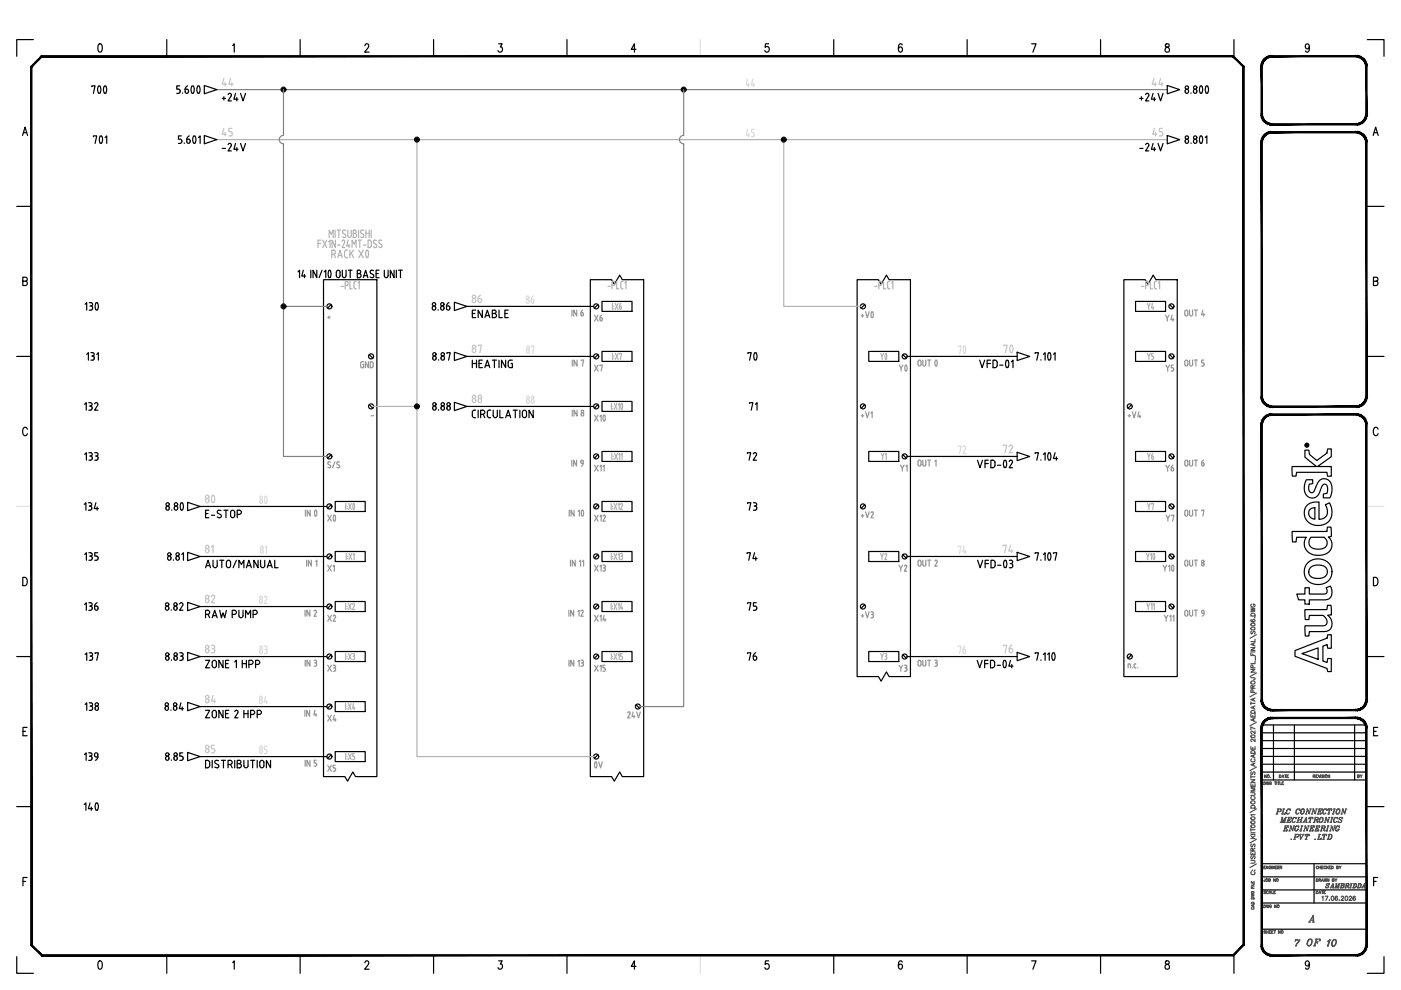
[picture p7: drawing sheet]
<svg xmlns="http://www.w3.org/2000/svg" width="297mm" height="210mm" viewBox="0 0 297 210" stroke-linecap="round" stroke-linejoin="round" font-family="sans-serif">
<defs><g id="words">
<g font-size="6.6">
<text x="17.3" y="21.9">700</text>
<text x="17.6" y="32.5">701</text>
<text x="16.6" y="67.7">130</text>
<text x="156.3" y="78.3">70</text>
<text x="41.3" y="108.7">80</text>
</g>
<text font-size="6.6" fill="#dbdbdb" x="201.1" y="76.9">70</text>
<g font-size="6.2">
<text x="210.6" y="76.6">70</text>
<text x="16.6" y="173.6">140</text>
</g>
<text font-size="6.2" fill="#dbdbdb" x="52.9" y="108.7">80</text>
<g font-size="5.7" fill="#959595">
<text x="181.3" y="69.1">+V0</text>
<text x="189.1" y="80.4">Y0</text>
<text x="123.1" y="164.7">0V</text>
</g>
<text font-size="5.7" fill="#b2b2b2" x="185.2" y="78">Y0</text>
<g font-size="5.3" fill="#959595">
<text x="67.7" y="112.2">X0</text>
<text x="245.5" y="122.8">Y10</text>
</g>
<g font-size="4.9" fill="#dbdbdb">
<text x="157" y="19.8">44</text>
<text x="157" y="30.3">45</text>
<text x="110.4" y="65.6">86</text>
</g>
<g font-size="4.9">
<text x="98.8" y="86.8">88</text>
<text x="215.5" y="97.4" transform="rotate(-90 215.5 97.4)">72</text>
<text x="42.3" y="118.5">81</text>
<text x="211.3" y="118.5">74</text>
<text x="42.3" y="129.1">82</text>
<text x="42.3" y="139.7">83</text>
<text x="211.7" y="139.7">76</text>
<text x="42.3" y="150.3">84</text>
<text x="42.3" y="160.9">85</text>
</g>
<g font-size="4.4">
<text x="45.9" y="19.4">44</text>
<text x="45.9" y="22.6">+24V</text>
<text x="240.2" y="22.6">+24V</text>
<text x="243.1" y="19.4">44</text>
<text x="45.9" y="30">45</text>
<text x="243.1" y="30">45</text>
<text x="45.9" y="33.2">-24V</text>
<text x="240.2" y="33.2">-24V</text>
<text x="98.8" y="65.3">86</text>
<text x="98.8" y="68.4">ENABLE</text>
<text x="98.8" y="75.8">87</text>
<text x="113.9" y="86.8" transform="rotate(-90 113.9 86.8)">88</text>
<text x="157.7" y="88.2">71</text>
<text x="16.6" y="98.8">133</text>
<text x="157.3" y="98.8">72</text>
<text x="16.6" y="109.4">134</text>
<text x="157.3" y="109.4">73</text>
<text x="16.6" y="119.9">135</text>
<text x="54" y="118.5">81</text>
<text x="157" y="119.9">74</text>
<text x="16.6" y="130.5">136</text>
<text x="57.5" y="129.1" transform="rotate(-90 57.5 129.1)">82</text>
<text x="157.3" y="130.5">75</text>
<text x="16.9" y="141.1">137</text>
<text x="54" y="139.7">83</text>
<text x="157.3" y="141.1">76</text>
<text x="16.9" y="151.7">138</text>
<text x="53.6" y="150.3">84</text>
<text x="54" y="160.9">85</text>
</g>
<g font-size="4.4" fill="#dbdbdb">
<text x="113.9" y="76.2" transform="rotate(-90 113.9 76.2)">87</text>
<text x="201.8" y="97.4">72</text>
<text x="201.8" y="118.5">74</text>
<text x="201.8" y="139.7">76</text>
</g>
<g font-size="4.4" fill="#b2b2b2">
<text x="242" y="77.6">Y5</text>
<text x="124.9" y="80.1">X7</text>
<text x="242" y="98.8">Y6</text>
<text x="242" y="109.4">Y7</text>
</g>
<g font-size="4.4" fill="#959595">
<text x="75.1" y="79.4">GND</text>
<text x="245.9" y="80.1">Y5</text>
<text x="189.8" y="101.2">Y1</text>
<text x="245.9" y="101.2">Y6</text>
<text x="245.9" y="111.8">Y7</text>
<text x="68.1" y="122.4">X1</text>
<text x="189.4" y="122.4">Y2</text>
<text x="68.1" y="133">X2</text>
<text x="68.1" y="143.6">X3</text>
<text x="189.4" y="143.6">Y3</text>
<text x="68.1" y="154.2">X4</text>
<text x="68.1" y="164.7">X5</text>
</g>
<g font-size="4.4" fill="#4c4c4c">
<text x="275.9" y="201.8">OF</text>
<text x="280.1" y="201.8">10</text>
</g>
<g font-size="4" fill="#959595">
<text x="124.9" y="69.1">X6</text>
<text x="245.9" y="69.1">Y4</text>
</g>
<g font-size="4" fill="#b2b2b2">
<text x="242" y="66.7">Y4</text>
<text x="188.7" y="98.8" transform="rotate(-90 188.7 98.8)">Y1</text>
<text x="188.7" y="119.9" transform="rotate(-90 188.7 119.9)">Y2</text>
<text x="188.7" y="141.1" transform="rotate(-90 188.7 141.1)">Y3</text>
</g>
<text font-size="3.5" fill="#959595" x="68.1" y="68.8">+</text>
<text font-size="3.5" fill="#4c4c4c" x="286.5" y="166.2">BY</text>
<text font-size="2.6" fill="#959595" x="77.6" y="89.3">-</text>
</g></defs>
<!-- layer: Title blocks -->
<g fill="none" stroke="#000" stroke-width=".25">
<path d="M7.1 8.4h-3.6v3.5M20.9 9.4l.4-.1a1.16 1.16 0 0 1 0 1.8h-.2a1.31 1.31 0 0 1-.2-1.7zM35.4 8.4v3.5M49.3 9.6l.4-.3v1.8M63.6 8.4v3.5M77.4 9.7l.2-.4 .5 .1 .1 .2-.2 .6-.7 .9h1M91.9 8.4v3.5M105.7 9.3h.8l-.4 .7a.52 .52 0 0 1 .4 .8 .52 .52 0 0 1-.9-.1M120.2 8.4v3.5M134.9 10.5h-1.1l.7-1.2v1.8M163 9.3h-.7l-.1 .7a.54 .54 0 0 1 .8 .1 .54 .54 0 0 1 0 .7 .54 .54 0 0 1-.8 .1v-.2M176.8 8.4v3.5"/>
<path d="M191.3 9.5l-.1-.1-.3-.1a1.05 1.05 0 0 0 0 1.8 .53 .53 0 0 0 .4-.7 .53 .53 0 0 0-.6-.4l-.2 .5M205.1 8.4v3.5M218.7 9.3h1l-.7 1.8M233.3 8.4v3.5M247.1 9.4v.5a.71 .71 0 0 1 .7 .3 .71 .71 0 0 1 0 .8 .56 .56 0 0 1-.8-.4 .56 .56 0 0 1 .7-.6l.1-.1a.37 .37 0 0 0-.2-.6zM261.6 8.4v3.5M277.6 9.9l-.1 .2a.4 .4 0 0 1-.3 .3 .4 .4 0 0 1-.4-.3v-.6a.4 .4 0 0 1 .4-.2 .4 .4 0 0 1 .3 .2l.1 .4a.85 .85 0 0 1-.5 1.2l-.3-.3M289.9 8.4h3.5v3.5M4.8 28.7l.5-1.7 .5 1.7M5 28.1h.6M291.1 28.7l.6-1.7 .5 1.7M291.3 28.1h.7"/>
<path d="M3.5 43.8h3.1M4.8 59.6l.8-.1 .1-.6-.3-.1h-.6v1.7h.6l.3-.1 .1-.4-.4-.4M289.9 43.8h3.5M291.2 59.6l.8-.1 .1-.6-.3-.1h-.6v1.7h.6l.3-.1v-.4l-.3-.4M3.5 75.6h3.1M289.9 75.6h3.5M5.8 91a.52 .52 0 0 0-.6-.4 .52 .52 0 0 0-.4 .7v.4a.52 .52 0 0 0 .4 .7 .52 .52 0 0 0 .6-.5M292.2 91a.52 .52 0 0 0-.7-.4 .52 .52 0 0 0-.3 .7v.4a.52 .52 0 0 0 .3 .7 .52 .52 0 0 0 .7-.5M3.5 139.2h3.1M4.8 122.4a.95 .95 0 0 1 1 .6 .95 .95 0 0 1-.3 1.1l-.7 .1zM289.9 139.2h3.5M291.2 122.4a.95 .95 0 0 1 1 .6 .95 .95 0 0 1-.3 1.1l-.7 .1z"/>
<path d="M4.9 155.1h.5M5.7 154.2h-.8v1.8h.8M291.2 155.1h.6M292.1 154.2h-.9v1.8h.9M3.5 171h3.1M289.9 171h3.5M4.9 186.9h.5M5.7 186h-.8v1.8M291.2 186.9h.6M292.1 186h-.9v1.8M3.5 202.8v3.6h3.6M20.9 203.8l.4-.1a1.16 1.16 0 0 1 0 1.8h-.2a1.31 1.31 0 0 1-.2-1.7z"/>
<path d="M35.4 202.6v3.8M49.3 204.1l.4-.4v1.8M63.6 202.6v3.8M77.4 204.1l.2-.4 .5 .1 .1 .3-.2 .5-.7 .9h1M91.9 202.6v3.8M105.7 203.7h.8l-.4 .7a.52 .52 0 0 1 .4 .8 .52 .52 0 0 1-.9 0M120.2 202.6v3.8M134.9 204.9h-1.1l.7-1.2v1.8M163 203.7h-.7l-.1 .8a.54 .54 0 0 1 .8 0 .54 .54 0 0 1 0 .8 .54 .54 0 0 1-.8 0v-.1M176.8 202.6v3.8M191.3 204l-.1-.2-.3-.1a1.05 1.05 0 0 0 0 1.8 .52 .52 0 0 0 .4-.7 .52 .52 0 0 0-.6-.3l-.2 .4M205.1 202.6v3.8"/>
<path d="M218.7 203.7h1l-.7 1.8M233.3 202.6v3.8M247.1 203.8v.5a.7 .7 0 0 1 .7 .3 .7 .7 0 0 1 0 .8 .56 .56 0 0 1-.8-.4 .56 .56 0 0 1 .7-.6l.1-.1a.37 .37 0 0 0-.2-.6zM261.6 202.4v4M277.6 204.3l-.1 .3a.4 .4 0 0 1-.3 .2 .4 .4 0 0 1-.4-.2v-.6a.4 .4 0 0 1 .4-.3 .4 .4 0 0 1 .3 .3l.1 .3a.84 .84 0 0 1-.5 1.2l-.3-.3M293.4 202.8v3.6h-3.5"/>
</g>
<path d="M148.5 8.4v3.5M3.5 107.4h3.1M289.9 107.4h3.5M148.5 202.6v3.8" fill="none" stroke="#e1e1e1" stroke-width=".25"/>
<!-- layer: TITLE -->
<g fill="none" stroke="#000" stroke-width=".25">
<path d="M263.7 14.2v12.3M267.5 158.7h22.2M267.5 157h22.2M267.5 155.4h22.2M267.5 153.7h22.2M270 153.7v11.7M274.4 153.7v11.7M287.2 153.7v11.7M267.5 163.7h22.2M267.5 162h22.2M267.5 160.4h22.2M267.5 165.4h22.2"/>
<path d="M263.7 183.2v17.1M267.5 197h22.2M267.5 191.5h22.2M267.5 188.7h22.2M267.5 185.9h22.2M267.5 183.1h22.2M278.6 183.1v8.4"/>
</g>
<g fill="#000" stroke="#000" stroke-width=".21">
<path d="M267.4 14.2l.2 9.9v-9.9zM267.4 14.2l.2 9.9h-.2z"/>
<path d="M269.4 11.8h.3v.3zM269.4 11.8l.1 .3h.2zM269.1 11.9l.3-.1 .1 .3zM269.1 11.9l.1 .2h.3zM268.8 12l.3-.1 .1 .2zM268.8 12l.1 .2 .3-.1zM268.5 12.1l.3-.1 .1 .2zM268.5 12.1l.2 .3 .2-.2zM268.3 12.3l.2-.2 .2 .3zM268.3 12.3l.2 .2 .2-.1zM268.1 12.5l.2-.2 .2 .2zM268.1 12.5l.1 .2 .3-.2zM268.1 12.5l.1 .2h-.3zM267.9 12.7l.2 .2 .1-.2zM267.9 12.7l.2 .2-.4 .1zM267.7 13l.2 .1 .2-.2zM267.7 13l.2 .1-.4 .2zM267.5 13.3l.3 .1 .1-.3zM267.5 13.3l.3 .1-.4 .1zM267.4 13.5l.3 .1 .1-.2zM267.4 13.5l.3 .1-.3 .2zM267.4 13.8l.3 .1v-.3zM267.4 13.8l.3 .1-.3 .3zM267.4 14.2h.2l.1-.3z"/>
<path d="M269.7 12.1h17.8v-.3zM269.7 11.8h17.8l-17.8 .3z"/>
<path d="M289.6 14.2l.2 9.9v-9.9zM289.6 14.2l.2 9.9h-.2z"/>
<path d="M289.8 13.8v.4h-.2zM289.5 13.9l.1 .3 .2-.4zM289.8 13.5v.3l-.3 .1zM289.5 13.6v.3l.3-.4zM289.7 13.3l.1 .2-.3 .1zM289.4 13.4l.1 .2 .2-.3zM289.5 13l.2 .3-.3 .1zM289.3 13.1l.1 .3 .1-.4zM289.4 12.7l.1 .3-.2 .1zM289.1 12.9l.2 .2 .1-.4zM289.2 12.5l.2 .2-.3 .2zM289.2 12.5l-.2 .2 .1 .2zM288.9 12.3l.3 .2-.2 .2zM288.9 12.3l-.1 .2 .2 .2zM288.7 12.1l.2 .2-.1 .2zM288.7 12.1l-.2 .3 .3 .1zM288.4 12l.3 .1-.2 .3zM288.4 12l-.1 .2 .2 .2zM288.1 11.9l.3 .1-.1 .2zM288.1 11.9l-.1 .2 .3 .1zM287.8 11.8l.3 .1-.1 .2zM287.8 11.8v.3h.2zM287.5 11.8h.3v.3zM287.5 11.8v.3h.3z"/>
<path d="M267.4 24.1h.2l-.2 .4zM267.6 24.1l-.2 .4 .3-.1zM267.4 24.5l.3-.1-.3 .4zM267.7 24.4l-.3 .4 .3-.1zM267.4 24.8l.3-.1-.2 .4zM267.7 24.7l-.2 .4 .3-.2zM267.5 25.1l.3-.2-.1 .4zM267.8 24.9l-.1 .4 .2-.1zM267.7 25.3l.2-.1v.4zM267.9 25.2v.4l.2-.2zM267.9 25.6l.2-.2v.4zM268.1 25.4v.4l.1-.2zM268.2 25.6l.1 .4-.2-.2zM268.2 25.6l.1 .4 .2-.2zM268.5 25.8v.4l-.2-.2zM268.5 25.8v.4l.2-.2zM268.7 26l.1 .3-.3-.1zM268.7 26l.1 .3 .1-.2zM268.9 26.1l.2 .3-.3-.1zM268.9 26.1l.2 .3 .1-.2zM269.2 26.2l.2 .3-.3-.1zM269.2 26.2l.2 .3 .1-.3zM269.5 26.2l.2 .3h-.3zM269.5 26.2l.2 .3v-.3z"/>
<path d="M267.4 30.3l.2 53.7v-53.7zM267.4 30.3l.2 53.7h-.2z"/>
<path d="M269.4 27.9h.3v.3zM269.4 27.9l.1 .3h.2zM269.1 28l.3-.1 .1 .3zM269.1 28l.1 .2h.3zM268.8 28.1l.3-.1 .1 .2zM268.8 28.1l.1 .2 .3-.1zM268.5 28.2l.3-.1 .1 .2zM268.5 28.2l.2 .3 .2-.2zM268.3 28.4l.2-.2 .2 .3zM268.3 28.4l.2 .2 .2-.1zM268.1 28.6l.2-.2 .2 .2zM268.1 28.6l.1 .2 .3-.2zM268.1 28.6l.1 .2h-.3zM267.9 28.8l.2 .2 .1-.2zM267.9 28.8l.2 .2-.4 .1zM267.7 29.1l.2 .1 .2-.2zM267.7 29.1l.2 .1-.4 .2zM267.5 29.4l.3 .1 .1-.3zM267.5 29.4l.3 .1-.4 .1zM267.4 29.6l.3 .1 .1-.2zM267.4 29.6l.3 .1-.3 .2zM267.4 29.9l.3 .1v-.3zM267.4 29.9l.3 .1-.3 .3zM267.4 30.3h.2l.1-.3z"/>
<path d="M269.7 26.5h17.8v-.3zM269.7 26.2h17.8l-17.8 .3z"/>
<path d="M269.7 28.2h17.8v-.3zM269.7 27.9h17.8l-17.8 .3z"/>
<path d="M287.5 26.2l.3 .3h-.3zM287.5 26.2l.3 .3v-.3zM287.8 26.2l.3 .2-.3 .1zM287.8 26.2l.3 .2-.1-.2zM288 26.2l.4 .1-.3 .1zM288 26.2l.4 .1-.1-.2zM288.3 26.1l.4 .1-.3 .1zM288.3 26.1l.4 .1-.2-.2zM288.5 26h.4l-.2 .2zM288.5 26h.4l-.1-.2zM288.8 25.8h.4l-.3 .2zM288.8 25.8h.4l-.2-.2zM289 25.6h.4l-.2 .2zM289.1 25.4l-.1 .2h.4zM289.1 25.4l.4-.1-.1 .3zM289.3 25.2l-.2 .2 .4-.1zM289.3 25.2l.4-.1-.2 .2zM289.4 24.9l-.1 .3 .4-.1zM289.4 24.9l.4-.1-.1 .3zM289.5 24.7l-.1 .2 .4-.1zM289.5 24.7l.3-.2v.3zM289.5 24.4v.3l.3-.2zM289.5 24.4l.3-.3v.4zM289.6 24.1l-.1 .3 .3-.3z"/>
<path d="M289.6 30.3l.2 53.7v-53.7zM289.6 30.3l.2 53.7h-.2z"/>
<path d="M289.8 29.9v.4h-.2zM289.5 30l.1 .3 .2-.4zM289.8 29.6v.3l-.3 .1zM289.5 29.7v.3l.3-.4zM289.7 29.4l.1 .2-.3 .1zM289.4 29.5l.1 .2 .2-.3zM289.5 29.1l.2 .3-.3 .1zM289.3 29.2l.1 .3 .1-.4zM289.4 28.8l.1 .3-.2 .1zM289.1 29l.2 .2 .1-.4zM289.2 28.6l.2 .2-.3 .2zM289 28.8l.1 .2 .1-.4zM288.9 28.4l.3 .2-.2 .2zM288.9 28.4l-.1 .2 .2 .2zM288.7 28.2l.2 .2-.1 .2zM288.7 28.2l-.2 .3 .3 .1zM288.4 28.1l.3 .1-.2 .3zM288.4 28.1l-.1 .2 .2 .2zM288.1 28l.3 .1-.1 .2zM288.1 28l-.1 .2 .3 .1zM287.8 27.9l.3 .1-.1 .2zM287.8 27.9v.3h.2zM287.5 27.9h.3v.3zM287.5 27.9v.3h.3z"/>
<path d="M267.4 84h.2l-.2 .3zM267.6 84l-.2 .3h.3zM267.4 84.3h.3l-.3 .3zM267.7 84.3l-.3 .3 .3-.1zM267.4 84.6l.3-.1-.2 .4zM267.7 84.5l-.2 .4 .3-.1zM267.5 84.9l.3-.1-.1 .4zM267.8 84.8l-.1 .4 .2-.2zM267.7 85.2l.2-.2v.4zM267.9 85v.4l.2-.1zM267.9 85.4l.2-.1v.4zM268.1 85.3v.4l.1-.2zM268.1 85.7l.1-.2 .1 .4zM268.2 85.5l.1 .4 .2-.2zM268.5 85.7v.3l-.2-.1zM268.5 85.7v.3l.2-.2zM268.7 85.8l.1 .4-.3-.2zM268.7 85.8l.1 .4 .1-.3zM268.9 85.9l.2 .4-.3-.1zM268.9 85.9l.2 .4 .1-.3zM269.2 86l.2 .3h-.3zM269.2 86l.2 .3 .1-.2zM269.5 86.1l.2 .3-.3-.1zM269.5 86.1l.2 .3v-.3z"/>
<path d="M267.4 90.1l.2 58.2v-58.2zM267.4 90.1l.2 58.2h-.2z"/>
<path d="M269.7 86.1v.3l17.8-.3zM269.7 86.4l17.8-.3v.3z"/>
<path d="M269.7 87.7v.3l17.8-.3zM269.7 88l17.8-.3v.3z"/>
<path d="M269.4 87.8l.3-.1v.3zM269.4 87.8l.1 .2h.2zM269.1 87.8h.3l.1 .2zM269.1 87.8l.1 .3 .3-.1zM268.8 87.9l.3-.1 .1 .3zM268.8 87.9l.1 .3 .3-.1zM268.5 88.1l.3-.2 .1 .3zM268.5 88.1l.2 .2 .2-.1zM268.3 88.2l.2-.1 .2 .2zM268.3 88.2l.2 .2 .2-.1zM268.1 88.4l.2-.2 .2 .2zM268.1 88.4l.1 .2 .3-.2zM268.1 88.4l.1 .2-.3 .1zM267.9 88.7l.2 .1 .1-.2zM267.9 88.7l.2 .1-.4 .1zM267.7 88.9l.2 .2 .2-.3zM267.7 88.9l.2 .2-.4 .1zM267.5 89.2l.3 .1 .1-.2zM267.5 89.2l.3 .1-.4 .2zM267.4 89.5l.3 .1 .1-.3zM267.4 89.5l.3 .1-.3 .2zM267.4 89.8h.3v-.2zM267.4 89.8h.3l-.3 .3zM267.4 90.1h.2l.1-.3z"/>
<path d="M287.5 86.1l.3 .2-.3 .1zM287.5 86.1l.3 .2v-.2zM287.8 86.1l.3 .2h-.3zM287.8 86.1l.3 .2-.1-.3zM288 86l.4 .2-.3 .1zM288 86l.4 .2-.1-.3zM288.3 85.9l.4 .1-.3 .2zM288.3 85.9l.4 .1-.2-.2zM288.5 85.8l.4 .1-.2 .1zM288.5 85.8l.4 .1-.1-.2zM288.8 85.7h.4l-.3 .2zM288.8 85.7h.4l-.2-.2zM289 85.5l.4-.1-.2 .3zM289.1 85.3l-.1 .2 .4-.1zM289.1 85.3l.4-.1-.1 .2zM289.3 85l-.2 .3 .4-.1zM289.3 85l.4-.1-.2 .3zM289.4 84.8l-.1 .2 .4-.1zM289.4 84.8l.4-.2-.1 .3zM289.5 84.5l-.1 .3 .4-.2zM289.5 84.5l.3-.2v.3zM289.5 84.3v.2l.3-.2zM289.5 84.3l.3-.3v.3zM289.6 84l-.1 .3 .3-.3z"/>
<path d="M289.8 89.8v.3h-.2zM289.5 89.8l.1 .3 .2-.3zM289.8 89.5v.3h-.3zM289.5 89.6v.2l.3-.3zM289.7 89.2l.1 .3-.3 .1zM289.4 89.3l.1 .3 .2-.4zM289.5 88.9l.2 .3-.3 .1zM289.3 89.1l.1 .2 .1-.4zM289.4 88.7l.1 .2-.2 .2zM289.1 88.8l.2 .3 .1-.4zM289.2 88.4l.2 .3-.3 .1zM289 88.6l.1 .2 .1-.4zM288.9 88.2l.3 .2-.2 .2zM288.9 88.2l-.1 .2 .2 .2zM288.7 88.1l.2 .1-.1 .2zM288.7 88.1l-.2 .2 .3 .1zM288.4 87.9l.3 .2-.2 .2zM288.4 87.9l-.1 .3 .2 .1zM288.1 87.8l.3 .1-.1 .3zM288.1 87.8l-.1 .3 .3 .1zM287.8 87.8h.3l-.1 .3zM287.8 87.8v.2l.2 .1zM287.5 87.7l.3 .1v.2zM287.5 87.7v.3h.3z"/>
<path d="M289.6 90.1l.2 58.2v-58.2zM289.6 90.1l.2 58.2h-.2z"/>
<path d="M267.4 148.3h.2l-.2 .3zM267.6 148.3l-.2 .3h.3zM267.4 148.6h.3l-.3 .4zM267.7 148.6l-.3 .4 .3-.1zM267.4 149l.3-.1-.2 .3zM267.7 148.9l-.2 .3 .3-.1zM267.5 149.2l.3-.1-.1 .4zM267.8 149.1l-.1 .4 .2-.1zM267.7 149.5l.2-.1v.4zM267.9 149.4v.4l.2-.2zM267.9 149.8l.2-.2v.4zM268.1 149.6v.4l.1-.2zM268.2 149.8l.1 .4-.2-.2zM268.2 149.8l.1 .4 .2-.2zM268.5 150v.4l-.2-.2zM268.5 150v.4l.2-.3zM268.7 150.1l.1 .4-.3-.1zM268.7 150.1l.1 .4 .1-.2zM268.9 150.3l.2 .3-.3-.1zM268.9 150.3l.2 .3 .1-.2zM269.2 150.4l.2 .3-.3-.1zM269.2 150.4l.2 .3 .1-.3zM269.5 150.4l.2 .3h-.3zM269.5 150.4l.2 .3v-.3z"/>
<path d="M267.4 154.4l.2 45.9v-45.9zM267.4 154.4l.2 45.9h-.2z"/>
<path d="M269.7 150.4v.3l17.8-.3zM269.7 150.7l17.8-.3v.3z"/>
<path d="M269.7 152.1v.3l17.8-.3zM269.7 152.4l17.8-.3v.3z"/>
<path d="M269.4 152.1h.3v.3zM269.4 152.1l.1 .3h.2zM269.1 152.2l.3-.1 .1 .3zM269.1 152.2l.1 .2h.3zM268.8 152.3l.3-.1 .1 .2zM268.8 152.3l.1 .2 .3-.1zM268.5 152.4l.3-.1 .1 .2zM268.5 152.4l.2 .2 .2-.1zM268.3 152.6l.2-.2 .2 .2zM268.3 152.6l.2 .2 .2-.2zM268.1 152.8l.2-.2 .2 .2zM268.1 152.8l.1 .2 .3-.2zM268.1 152.8l.1 .2h-.3zM267.9 153l.2 .2 .1-.2zM267.9 153l.2 .2-.4 .1zM267.7 153.3l.2 .1 .2-.2zM267.7 153.3l.2 .1-.4 .1zM267.5 153.5l.3 .2 .1-.3zM267.5 153.5l.3 .2-.4 .1zM267.4 153.8l.3 .1 .1-.2zM267.4 153.8l.3 .1-.3 .2zM267.4 154.1l.3 .1v-.3zM267.4 154.1l.3 .1-.3 .2zM267.4 154.4h.2l.1-.2z"/>
<path d="M287.5 150.4l.3 .3h-.3zM287.5 150.4l.3 .3v-.3zM287.8 150.4l.3 .2-.3 .1zM287.8 150.4l.3 .2-.1-.2zM288 150.4l.4 .1-.3 .1zM288 150.4l.4 .1-.1-.2zM288.3 150.3l.4 .1-.3 .1zM288.3 150.3l.4 .1-.2-.3zM288.5 150.1l.4 .1-.2 .2zM288.5 150.1l.4 .1-.1-.2zM288.8 150h.4l-.3 .2zM288.8 150h.4l-.2-.2zM289 149.8h.4l-.2 .2zM289.1 149.6l-.1 .2h.4zM289.1 149.6l.4-.1-.1 .3zM289.3 149.4l-.2 .2 .4-.1zM289.3 149.4l.4-.2-.2 .3zM289.4 149.1l-.1 .3 .4-.2zM289.4 149.1l.4-.1-.1 .2zM289.5 148.9l-.1 .2 .4-.1zM289.5 148.9l.3-.3v.4zM289.5 148.6v.3l.3-.3zM289.5 148.6l.3-.3v.3zM289.6 148.3l-.1 .3 .3-.3z"/>
<path d="M289.8 154.1v.3h-.2zM289.5 154.2l.1 .2 .2-.3zM289.8 153.8v.3l-.3 .1zM289.5 153.9v.3l.3-.4zM289.7 153.5l.1 .3-.3 .1zM289.4 153.7l.1 .2 .2-.4zM289.5 153.3l.2 .2-.3 .2zM289.3 153.4l.1 .3 .1-.4zM289.4 153l.1 .3-.2 .1zM289.1 153.2l.2 .2 .1-.4zM289.2 152.8l.2 .2-.3 .2zM289 153l.1 .2 .1-.4zM288.9 152.6l.3 .2-.2 .2zM288.9 152.6l-.1 .2 .2 .2zM288.7 152.4l.2 .2-.1 .2zM288.7 152.4l-.2 .2 .3 .2zM288.4 152.3l.3 .1-.2 .2zM288.4 152.3l-.1 .2 .2 .1zM288.1 152.2l.3 .1-.1 .2zM288.1 152.2l-.1 .2 .3 .1zM287.8 152.1l.3 .1-.1 .2zM287.8 152.1v.3h.2zM287.5 152.1h.3v.3zM287.5 152.1v.3h.3z"/>
<path d="M289.6 154.4l.2 45.9v-45.9zM289.6 154.4l.2 45.9h-.2z"/>
<path d="M263.5 14.2v186.1l.3 .1zM263.5 14.2l.3-.1v186.3zM261.4 12.1l2.1 2.1 .3-.1zM261.5 11.8l2.3 2.3-2.4-2zM8.9 12.1h252.5l.1-.3zM8.8 11.8h252.7l-252.6 .3zM8.8 11.8l-2 2.4 2.1-2.1zM8.8 11.8l-2 2.4-.3-.1zM6.5 14.1l.3 186.2v-186.1zM6.5 14.1l.3 186.2-.3 .1zM6.5 200.4l2.4 2-2.1-2.1zM6.5 200.4l2.4 2-.1 .3zM8.9 202.4l-.1 .3 252.6-.3zM8.8 202.7l252.6-.3 .1 .3zM261.4 202.4l.1 .3 2-2.4zM263.5 200.3l.3 .1-2.3 2.3z"/>
<path d="M267.4 200.3h.2l-.2 .3zM267.6 200.3l-.2 .3h.3zM267.4 200.6h.3l-.3 .3zM267.7 200.6l-.3 .3h.3zM267.4 200.9h.3l-.2 .3zM267.7 200.9l-.2 .3 .3-.1zM267.5 201.2l.3-.1-.1 .4zM267.8 201.1l-.1 .4 .2-.1zM267.7 201.5l.2-.1v.4zM267.9 201.4v.4l.2-.2zM267.9 201.8l.2-.2v.4zM268.1 201.6v.4l.1-.2zM268.2 201.8l.1 .4-.2-.2zM268.2 201.8l.1 .4 .2-.2zM268.5 202v.4l-.2-.2zM268.5 202v.4l.2-.3zM268.7 202.1l.1 .4-.3-.1zM268.7 202.1l.1 .4 .1-.2zM268.9 202.3l.2 .3-.3-.1zM268.9 202.3l.2 .3 .1-.3zM269.2 202.3l.2 .4-.3-.1zM269.2 202.3l.2 .4 .1-.3zM269.5 202.4l.2 .3h-.3zM269.5 202.4l.2 .3v-.3z"/>
<path d="M269.7 202.4v.3l17.8-.3zM269.7 202.7l17.8-.3v.3z"/>
<path d="M287.5 202.4l.3 .3h-.3zM287.5 202.4l.3 .3v-.3zM287.8 202.4l.3 .2-.3 .1zM287.8 202.4l.3 .2-.1-.3zM288 202.3l.4 .2-.3 .1zM288 202.3l.4 .2-.1-.2zM288.3 202.3l.4 .1-.3 .1zM288.3 202.3l.4 .1-.2-.3zM288.5 202.1l.4 .1-.2 .2zM288.5 202.1l.4 .1-.1-.2zM288.8 202h.4l-.3 .2zM288.8 202h.4l-.2-.2zM289 201.8h.4l-.2 .2zM289.1 201.6l-.1 .2h.4zM289.1 201.6l.4-.1-.1 .3zM289.3 201.4l-.2 .2 .4-.1zM289.3 201.4l.4-.2-.2 .3zM289.4 201.1l-.1 .3 .4-.2zM289.4 201.1l.4-.2-.1 .3zM289.5 200.9l-.1 .2 .4-.2zM289.5 200.9l.3-.3v.3zM289.5 200.6v.3l.3-.3zM289.5 200.6l.3-.3v.3zM289.6 200.3l-.1 .3 .3-.3z"/>
</g>
<g fill="none" stroke="#4c4c4c" stroke-width=".25">
<path d="M265.2 138.4v.6h.9M265.2 137.3h.9l-.9 .6h.9M265.2 128.9l.9 .2-.9 .2 .9 .2-.9 .2M265.2 138.2h.9M265.3 132.3a.44 .44 0 0 1 .5-.2 .44 .44 0 0 1 .2 .5 .43 .43 0 0 1-.5 .2 .43 .43 0 0 1-.2-.5zM265.3 133.8l-.1 .2 .1 .4 .2-.1 .3-.5 .3 .2-.1 .4M265.3 131.4a.38 .38 0 0 0 .3 .5 .38 .38 0 0 0 .4-.5 .28 .28 0 0 0-.5 .1 .28 .28 0 0 0 .3 .4M265.3 130.1h.7l.1 .5h-.9zM265.4 128.1a.33 .33 0 0 0-.2 .4 .33 .33 0 0 0 .3 .2h.2a.32 .32 0 0 0 .4-.3 .32 .32 0 0 0-.4-.3v.2M265.6 138.6v.4M265.8 136.4v.4M266 130.9v.1"/>
<path d="M266.1 136.3l-.9 .3 .9 .4M266.1 135.5v.5h-.9M266.2 139.2v.8M266.4 134.6l-1.4 .7M265.2 158.3v.5h.9v-.5M265.2 151.5v.5h.9v-.5M265.2 143.7h.8v.3l-.2 .1M265.2 141.9h.9l-.9 .6h.9M265.2 148.8v.6M265.2 149.1h.9M265.3 155.9a.44 .44 0 0 1 .5-.1 .44 .44 0 0 1 .2 .5 .43 .43 0 0 1-.5 .2 .43 .43 0 0 1-.2-.6zM265.3 159.2h.7l.1 .5h-.9z"/>
<path d="M265.3 150.7h.7l.1 .5h-.9zM265.6 145.9v-.5l-.2-.1-.2 .6h.9M265.6 151.7v.3M265.6 158.5v.3M265.7 146.8l-.1-.5h-.3l-.1 .5h.9M265.7 141.6l-.1-.5-.3-.1-.1 .6h.9M265.8 148.1v.4M265.8 149.8v.4M265.8 152.4v.4M266.1 160l-.9 .3 .9 .4M266.1 156.7v.6l-.7-.6-.2 .3 .2 .2M266.1 155v.6l-.7-.6-.2 .4 .2 .1"/>
<path d="M266.1 154.6l-.9-.5v.6M266.1 152.3l-.9 .3 .9 .4M266.1 149.7l-.9 .3 .9 .4M266.1 148l-.9 .3 .9 .4M266.1 140.2v.5h-.9M266.1 145.3l-.5 .3M266.4 153.1l-1.4 .8M266.4 147l-1.4 .7M266.4 142.7l-1.4 .7M265.2 168.1h.6l.3 .2-.1 .3h-.8M265.2 166.2v.5h.9v-.5M265.2 165.3h.9l-.9 .6h.9"/>
<path d="M265.2 164.7h.9M265.2 177.8h.9M265.2 177.2l.6 .6M265.2 176.9h.9M265.2 176.6h.9M265.2 175.9h.9M265.2 164.4v.6M265.2 175.6v.6M265.3 179l-.1 .2 .1 .3 .5-.5 .3 .2-.1 .3M265.3 170.8h.7l.1 .5h-.9zM265.3 163.6l-.1 .3 .1 .3 .5-.6 .3 .3-.1 .3M265.4 168.9a.33 .33 0 0 0-.2 .4 .33 .33 0 0 0 .3 .2h.2a.33 .33 0 0 0 .4-.2 .33 .33 0 0 0-.2-.4"/>
<path d="M265.4 160.9a.32 .32 0 0 0-.2 .4 .32 .32 0 0 0 .3 .2h.2a.32 .32 0 0 0 .4-.2 .32 .32 0 0 0-.2-.4M265.6 166.4v.3M265.8 160.1v.4M265.8 161.9v.4M266.1 172.7h-.9l.2 .2M266.1 167.1h-.9l.9 .3-.9 .3h.9M266.1 161.8l-.9 .3 .9 .4M266.1 179.8l-.5 .3M266.1 177.2l-.5 .4M266.4 178l-1.4 .7M266.4 171.5l-1.4 .8M266.4 162.6l-1.4 .8"/>
<path d="M268 165.8l.3 .1-.2 .4h-.1zM268.5 164.3v.6l-.4-.6v.6M268.5 165.8l.1 .5 .2-.5 .1 .5 .1-.5M269.3 164.8h.1M269.5 165.9a.2 .2 0 0 0-.2-.1 .2 .2 0 0 0-.1 .2v.1a.2 .2 0 0 0 .2 .2 .2 .2 0 0 0 .1-.2h-.1M270.2 165.8h.4M270.4 165.8v.5M270.6 172.6h.3M270.7 165.8v.5M270.8 171.5h.7l.2 .2-.2 .3-.6 .1M270.9 165.8h.4M271 171.5l-.3 1.1"/>
<path d="M271 171.5l-.2 1.1M271.1 165.8v.5M271.2 164.3a.3 .3 0 0 1 .4 .2 .3 .3 0 0 1-.1 .3l-.3 .1zM271.4 165.8v.5h.3M271.4 174.4h.3M271.5 171.5l.1 .3-.3 .3M271.6 174.4l.3-1.1v1.1l.7-1.1-.3 1.1M271.7 172.6h.8l.1-.3-.2 .3M271.7 173.3h.2l.1 1M271.8 164.9l.2-.6 .2 .6M271.8 166h.2M271.9 164.7h.2"/>
<path d="M272 171.5h.4M272.1 176.2h.7l.1-.3-.1 .3M272.1 174.4h.4M272.2 165.8h-.4v.5h.4M272.2 171.5l-.3 1.1M272.4 164.3h.3M272.4 175.1h.7v.3v-.3M272.4 175.6h.3M272.5 175.1l-.3 1.1M272.6 164.3v.6M272.6 173.3h.2M272.6 175.1l-.3 1.1"/>
<path d="M272.6 173.3l-.3 1.1M272.8 174.4h.8l.1-.3-.2 .3M272.8 175.4l-.1 .4M272.8 164.6h.3M273.1 173.3h.8l-.1 .3v-.3M273.1 173.8h.4M273.2 171.5a.68 .68 0 0 0-.2 1.1M273.2 164.3h-.4v.6h.4M273.3 173.3l-.4 1.1M273.3 176.2h.3M273.3 173.3l-.3 1.1M273.5 171.6l.1-.1-.1 .3a.39 .39 0 0 0-.4-.3 .39 .39 0 0 0-.3 .5l-.1 .2a.34 .34 0 0 0 .3 .4 .34 .34 0 0 0 .4-.3"/>
<path d="M273.5 173.6l-.1 .4M273.6 175.1h.1M273.8 178h.1M274.1 176l-.4-.9-.3 1.1M274.2 175.1h.3M274.3 178h.3M274.4 175.1l-.3 1.1-.4-.9M274.4 173.3a.67 .67 0 0 0-.2 1.1M274.6 176.9h.6l.2 .2-.2 .3-.6 .1M274.7 173.4l.1-.1v.3a.35 .35 0 0 0-.4-.3 .35 .35 0 0 0-.3 .3l-.1 .4a.34 .34 0 0 0 .2 .4 .34 .34 0 0 0 .4-.3M274.7 176.9l-.3 1.1M274.8 176.9l-.3 1.1"/>
<path d="M274.9 174.4h.4M275 175.1a.69 .69 0 0 0-.2 1.1M275 175.8h.4M275.2 175.8l-.3 .4M275.2 176.9l.1 .3-.3 .3M275.2 171.5a.68 .68 0 0 0-.2 1.1M275.2 173.3h.4M275.3 175.2l.1-.1-.1 .3a.39 .39 0 0 0-.4-.3 .39 .39 0 0 0-.3 .5v.5h.4l.2-.3M275.3 173.8h.6M275.4 173.3l-.3 1.1 .3-1.1M275.5 171.6l.1-.1-.1 .3a.35 .35 0 0 0-.3-.3 .35 .35 0 0 0-.4 .3l-.1 .4a.34 .34 0 0 0 .3 .4 .34 .34 0 0 0 .4-.3M275.6 176.9h.3"/>
<path d="M275.6 174.4h.3M275.6 176.2h.3M275.7 176.9v1.1l.7-1.1M275.7 176.9l.1 1M275.9 173.3h.3M275.9 175.1h.3M276 173.3l-.3 1.1M276 175.1l-.3 1.1M276.1 173.3l-.3 1.1M276.1 175.1l-.3 1.1M276.2 176.9h.3M276.2 171.5a.56 .56 0 0 0-.5 .5 .56 .56 0 0 0 .4 .6 .56 .56 0 0 0 .5-.5 .56 .56 0 0 0-.4-.6 .76 .76 0 0 0-.3 1.1"/>
<path d="M276.2 174.4h.3M276.3 174.4l.7-1.1v1.1M276.3 176.2h.3M276.4 171.5a.74 .74 0 0 1-.3 1.1M276.5 174.1h.5M276.6 175.1h.2M276.7 178h.4M276.8 172.6h.3M276.8 174.4h.3M276.9 176.9l-.2 .3 .1-.3h.8l-.1 .3v-.3M276.9 173.4l.1 1M277.1 171.5h.1"/>
<path d="M277.1 176l-.3-.9-.3 1.1M277.2 176.9l-.3 1.1M277.3 175.1h.3M277.4 175.1l-.3 1.1-.3-.9M277.5 174.4h.3M277.6 172.4l-.4-.9-.3 1.1M277.6 176.2h.8v-.3l-.1 .3M277.6 173.3l-.1 .3 .1-.3h.8l-.1 .3v-.3M277.7 171.5h.3M277.9 171.5l-.3 1.1-.4-.9M277.9 175.1h.7v.3v-.3M278 173.3l-.4 1.1"/>
<path d="M278 175.6h.2M278 173.3l-.3 1.1M278 172.6h.3M278 175.1l-.3 1.1M278.1 175.1l-.3 1.1M278.3 175.4l-.1 .4M278.3 171.5h.2M278.4 164.6l.3-.1 .1-.1-.4-.1v.6M278.4 174.4h.4M278.6 164.6l.2 .3M278.8 173.3h.5l.2 .2-.1 .3h-.6M278.8 176.2h.7l.1-.3-.1 .3"/>
<path d="M278.8 178h.1M278.8 172.4l-.3-.9-.3 1.1M278.9 173.3l-.3 1.1M279 173.3l-.4 1.1M279 164.6h.2M279 171.5h.3M279.1 173.8l.2 .5 .1 .1 .1-.2M279.1 175.1h.7v.3v-.3M279.1 175.6h.3M279.1 171.5l-.3 1.1-.3-.9M279.2 173.9l.1 .4h.2M279.2 175.1l-.3 1.1"/>
<path d="M279.3 175.1l-.3 1.1M279.3 172.6h.7l.1-.3-.1 .3M279.3 173.3l.2 .3-.2 .2M279.3 178h.8l.1-.3-.2 .3M279.3 164.3h-.3v.6h.3M279.5 175.4l-.1 .4M279.5 164.3l.2 .6 .2-.6M279.6 171.5h.7v.3v-.3M279.6 176.9h.4M279.6 172h.3M279.7 171.5l-.3 1.1M279.8 176.9l-.3 1.1"/>
<path d="M279.8 171.5l-.3 1.1M279.9 176.2h.4M280 171.8l-.1 .4M280 164.3v.6M280.2 173.3a.55 .55 0 0 0-.5 .5 .55 .55 0 0 0 .4 .6 .55 .55 0 0 0 .4-.5 .55 .55 0 0 0-.3-.6 .73 .73 0 0 0-.3 1.1M280.2 175.1h.6l.2 .2-.1 .3h-.6M280.3 173.3a.72 .72 0 0 1-.2 1.1M280.4 175.1l-.3 1.1M280.4 178h.4M280.5 175.6l.2 .5 .2 .1v-.2M280.6 176.9l-.2 .3 .1-.3h.8l-.1 .3v-.3M280.6 164.4h-.4l.4 .3-.1 .2-.3-.1"/>
<path d="M280.7 175.7l.1 .4h.1M280.7 174.4h.3M280.8 164.3v.6M280.8 175.1l.1 .3-.2 .2M280.9 176.9l-.3 1.1M280.9 171.5a.68 .68 0 0 0-.2 1.1M281 173.3h.2M281.1 176.2h.4M281.2 171.6l.1-.1v.3a.39 .39 0 0 0-.5-.3 .39 .39 0 0 0-.3 .5l-.1 .2a.34 .34 0 0 0 .3 .4 .34 .34 0 0 0 .4-.3M281.4 175.1h.4M281.5 172.6h.4M281.5 174.2l-.3-.9-.3 1.1"/>
<path d="M281.6 175.1l-.3 1.1M281.7 171.5l-.2 .3 .1-.3h.8l-.1 .3v-.3M281.7 176.9h.4a.58 .58 0 0 1 .3 .7 .58 .58 0 0 1-.6 .4h-.4M281.7 173.3h.3M281.8 173.3l-.3 1.1-.3-.9M281.8 176.9l-.3 1.1M281.9 176.2h.3M281.9 176.9l-.3 1.1M281.9 164.3v.6l-.4-.6v.6M282 171.5l-.3 1.1M282 174.4h.3M282.1 176.9a.61 .61 0 0 1 .2 .6 .61 .61 0 0 1-.5 .5"/>
<path d="M282.2 175.1h.1M282.3 173.3h.3M282.4 173.3l-.3 1.1M282.5 172.6h.3M282.5 173.3l-.3 1.1M282.7 176l-.4-.9-.3 1.1M282.8 171.5h.3M282.9 175.1h.2M282.9 171.5l-.3 1.1M283 171.5l-.3 1.1M283 175.1l-.3 1.1-.4-.9M283.2 173.3a.69 .69 0 0 0-.2 1.1"/>
<path d="M283.5 173.4l.1-.1-.1 .3a.39 .39 0 0 0-.4-.3 .39 .39 0 0 0-.3 .5l-.1 .2a.34 .34 0 0 0 .3 .4 .34 .34 0 0 0 .4-.3M283.6 175.1a.69 .69 0 0 0-.2 1.1M283.7 175.8h.3M283.7 171.5a.55 .55 0 0 0-.4 .5 .55 .55 0 0 0 .3 .6 .56 .56 0 0 0 .5-.5 .56 .56 0 0 0-.4-.6 .76 .76 0 0 0-.2 1.1M283.8 175.8l-.3 .4M283.9 171.5a.75 .75 0 0 1-.3 1.1M283.9 173.6l.6 .4a.36 .36 0 0 1-.4 .4 .36 .36 0 0 1-.4-.3v.3l.1-.1M283.9 175.2l.1-.1v.3a.39 .39 0 0 0-.5-.3 .39 .39 0 0 0-.3 .5l.1 .5h.4l.2-.3M284.3 172.6h.3M284.6 173.4l.1-.1-.1 .3a.36 .36 0 0 0-.3-.3 .36 .36 0 0 0-.4 .3l.6 .4M284.6 171.5h.1M285.1 172.4l-.4-.9-.3 1.1"/>
<path d="M285.2 171.5h.3M285.4 171.5l-.3 1.1-.4-.9M265.2 182.4h.6l.3 .3-.1 .3h-.8M265.2 180.7v.5h.9v-.5M265.3 189.5l.6 .2-.6 .1 .6 .1-.6 .1M265.3 188v.4h.6M265.3 186.9v.3h.6v-.3M265.3 181.5l-.1 .2 .1 .4 .5-.6 .3 .2-.1 .4M265.3 187.9h.6M265.3 191.4l.5-.1 .1 .4h-.6zM265.4 190.3h.4l.1 .3h-.6zM265.4 184.8a.32 .32 0 0 0-.2 .4 .32 .32 0 0 0 .3 .2h.2a.32 .32 0 0 0 .4-.2 .32 .32 0 0 0-.2-.4"/>
<path d="M265.5 192.4a.23 .23 0 0 0-.2 .3 .23 .23 0 0 0 .4 .1 .21 .21 0 0 0 .2-.2 .21 .21 0 0 0-.2-.2M265.5 189a.2 .2 0 0 0-.2 .3 .2 .2 0 0 0 .2 .1 .23 .23 0 0 0 .3-.1 .23 .23 0 0 0 0-.3l-.1 .1M265.5 184.5h.1M265.6 187v.2M265.6 188.1v.3M265.6 180.4v-.5l-.2-.1-.2 .6h.9M265.6 180.9v.3M265.7 191.9v.3M265.9 191.8l-.6 .2 .6 .2M265.9 187.3v.4h-.6M266 184.5h.1M266.4 183.2l-1.4 .7"/>
<path d="M268 191.9l.3 .1-.2 .4h-.1zM268 183.9h.2M268.2 186.3v.5l-.2 .1v-.2M268.3 183.6h-.3v.6h.3M268.3 197.4h-.3l.3 .3-.1 .2-.2-.1M268.3 189h-.3l.3 .3-.1 .2-.2-.1M268.5 197.3v.6M268.5 197.6h.4M268.5 191.9l.1 .5 .2-.5 .1 .5 .1-.5M268.8 183.6v.6l-.3-.6v.6M268.9 197.3v.6M268.9 189a.23 .23 0 0 0-.3-.1 .23 .23 0 0 0-.1 .4 .21 .21 0 0 0 .2 .2 .21 .21 0 0 0 .2-.2"/>
<path d="M269 186.6h.3v-.2l-.3-.1v.6l.3-.1-.1-.2M269 189.5l.3-.6 .2 .6M269.1 197.6h.2M269.1 189.3h.3M269.4 197.3h-.3v.6h.3M269.4 183.8a.2 .2 0 0 0-.2-.2 .2 .2 0 0 0-.2 .2v.2a.2 .2 0 0 0 .2 .2 .2 .2 0 0 0 .2-.2h-.1M269.5 192a.2 .2 0 0 0-.2-.1 .2 .2 0 0 0-.1 .2v.1a.2 .2 0 0 0 .2 .2 .2 .2 0 0 0 .1-.2h-.1M269.6 197.6h.2M269.6 183.6v.6M269.6 188.9v.6h.3M269.9 197.3h-.3v.6h.3M270.1 197.3h.3"/>
<path d="M270.1 189.2h.2M270.2 183.6v.6l-.4-.6v.6M270.3 197.3v.6M270.4 186.3v.6l-.4-.6v.6M270.4 183.9h.2M270.4 188.9h-.3v.6h.3M270.6 191.9v.5l-.4-.5v.5M270.7 183.6h-.3v.6h.3M270.9 183.9h.2M271.2 183.6h-.3v.6h.3M271.4 183.9l.4-.2-.4-.1v.6M271.4 197.3v.6l-.3-.6v.6"/>
<path d="M271.6 183.9l.2 .3M277.4 195.5h.4M277.6 195.5l.8-1.4 .1 1.4M277.8 195.1h.6M278.2 195.5h.4M278.4 194.2v1.3M279.1 188.9l.3 .1-.1 .4-.2 .1zM279.1 186.3l.3 .2-.1 .4h-.2zM279.5 183.8a.21 .21 0 0 0-.3-.2 .21 .21 0 0 0-.1 .2v.2a.21 .21 0 0 0 .1 .2 .21 .21 0 0 0 .3-.1M279.6 189.5l.2-.6 .2 .6M279.6 186.6l.4-.2-.4-.1v.6M279.6 183.9h.4"/>
<path d="M279.6 183.6v.6M279.7 189.3h.3M279.8 186.6l.2 .3M280 183.6v.6M280.2 186.9l.2-.6 .2 .6M280.2 183.9h.2M280.2 188.9h.4M280.3 186.7h.2M280.3 190.2l.2-.2v.9M280.4 188.9v.6M280.5 183.6h-.3v.6h.3M280.7 189.2h.2"/>
<path d="M280.8 186.3l.1 .6 .1-.6 .2 .6 .1-.6M281 190h.5l-.4 .9M281 188.9h-.3v.6h.3M281.1 183.8a.21 .21 0 0 0-.2-.2 .21 .21 0 0 0-.2 .2v.2a.21 .21 0 0 0 .2 .2 .21 .21 0 0 0 .2-.1M281.2 187.6l.5 .3a.29 .29 0 0 1-.3 .4 .29 .29 0 0 1-.3-.3v.2M281.3 183.6v.6M281.4 183.9l.2 .3M281.6 183.6l-.3 .4M281.8 186.3v.6l-.4-.6v.6M281.8 187.4v-.1v.3a.27 .27 0 0 0-.3-.3 .27 .27 0 0 0-.2 .3l.4 .3M281.8 183.9h.2M281.8 190.8l.1 .1"/>
<path d="M282 188.2h.3M282.2 183.6h-.4v.6h.4M282.3 188h.3M282.3 183.6a.3 .3 0 0 1 .4 .2 .3 .3 0 0 1-.1 .4h-.3zM282.4 190.1a.41 .41 0 0 1 .4 .4 .41 .41 0 0 1-.4 .4l-.2-.4zM282.5 186.6l.4-.2-.4-.1v.6h.3l-.1-.3M282.5 188.2h.3M282.6 187.4l.1 .8-.1-.9-.5 .9M283 188.2h.2M283 186.3l.2 .3 .3-.3M283.1 188.2l.3-.9v.9l.6-.9-.3 .9M283.2 186.6v.3"/>
<path d="M283.2 187.3h.2v.9M283.4 183.9l.3-.2-.3-.1v.6l.3-.1-.1-.2M283.6 190.1h-.1a.39 .39 0 0 0-.5 .4 .39 .39 0 0 0 .6 .3 .28 .28 0 0 0-.2-.4 .28 .28 0 0 0-.3 .2M283.6 188.2h.3M283.9 183.6l.2 .3 .3-.3M284 190.8v.1M284 187.3h.1M284 187.3l-.3 .9M284.1 188.2h.7l.1-.2-.1-.2v.3l-.2 .1M284.1 183.9v.3M284.4 190.2l.1-.2 .4 .2-.6 .7h.6M284.4 187.3l.6 .1v.3l-.2 .1"/>
<path d="M284.5 187.3l-.3 .9 .3-.9M284.8 187.3l.1 .4-.5 .1M285.1 188.2h.3M285.3 190.1a.41 .41 0 0 1 .5 .4 .41 .41 0 0 1-.5 .4l-.1-.4zM285.4 187.3l.6 .2-.1 .2-.5 .1M285.5 187.3l-.2 .9 .2-.9M285.6 187.8l.2 .4 .2-.1M285.8 187.9l.2 .3M285.8 187.3l.2 .3-.2 .2M286.1 190.2l.1-.2 .4 .2-.6 .7h.6M286.1 188.2h.3M286.4 187.3h.3"/>
<path d="M286.6 187.3l-.3 .9M287 187.3h.4a.49 .49 0 0 1 .2 .6 .49 .49 0 0 1-.5 .3h-.3M287.1 187.3l-.2 .9M287.2 187.3l-.3 .9M287.4 190.1h-.1a.39 .39 0 0 0-.5 .4 .39 .39 0 0 0 .6 .3 .28 .28 0 0 0-.2-.4 .28 .28 0 0 0-.3 .2M287.4 187.3a.52 .52 0 0 1 .2 .6 .52 .52 0 0 1-.5 .3M288 187.3h.4a.49 .49 0 0 1 .2 .6 .49 .49 0 0 1-.5 .3h-.4M288.2 187.3l-.3 .9M288.4 187.3a.52 .52 0 0 1 .1 .6 .52 .52 0 0 1-.4 .3M288.7 188.2h.3M288.8 188.2l.5-.9 .1 .9M289 188h.3"/>
<path d="M289.2 188.2h.3M289.3 187.4v.8"/>
<circle cx="265.6" cy="133.3" r=".4"/>
<circle cx="265.6" cy="144.7" r=".4"/>
<circle cx="265.6" cy="170.1" r=".4"/>
<circle cx="265.6" cy="173.5" r=".4"/>
<circle cx="265.6" cy="174.3" r=".4"/>
<circle cx="265.6" cy="175.2" r=".4"/>
<circle cx="268.9" cy="164.5" r=".25"/>
<circle cx="281.2" cy="164.5" r=".25"/>
<circle cx="268.6" cy="186.6" r=".25"/>
<circle cx="270.8" cy="186.6" r=".25"/>
<circle cx="271" cy="192.1" r=".25"/>
<circle cx="271.8" cy="197.6" r=".25"/>
</g>
<!-- layer: SYMS -->
<g fill="none" stroke="#000" stroke-width=".25">
<path d="M43.3 18.1l2.7 .9-2.7 .9zM247.5 18.1l2.6 .9-2.6 .9zM43.3 28.7l2.7 .9-2.7 .9zM247.5 28.7l2.6 .9-2.6 .9zM68.6 59.3h11.3v105.4h-4.5l-.6-1-1.1 1.9-.6-.9h-4.5zM125.2 59.3h4.5l.5 1 1.2-2 .5 1h4.6v105.4h-4.6l-.5-1-1.2 1.9-.5-.9h-4.5zM181.7 59.3h4.5l.6 1 1.1-2 .6 1h4.5v84.2h-4.5l-.6-1-1.1 1.9-.6-.9h-4.5zM238.3 59.3h4.5l.6 1 1.1-2 .6 1h4.5v84.2h-11.3zM70.2 64.6l-.7 .7M96.3 64.1l2.7 .9-2.7 .8zM96.3 74.7l2.7 .9-2.7 .8zM127.6 63.9h6.4v2.1h-6.4z"/>
<path d="M127.6 74.5h6.4v2.1h-6.4zM240.8 63.9h6.3v2.1h-6.3zM240.8 74.5h6.3v2.1h-6.3zM70.2 96.4l-.7 .8M78.3 85.8l.7 .8M96.3 85.3l2.7 .9-2.7 .9zM126.8 85.8l-.8 .8M126.8 96.4l-.8 .8M127.6 85.1h6.4v2.1h-6.4zM127.6 95.7h6.4v2.1h-6.4zM183.3 85.8l-.7 .8M184.2 95.7h6.4v2.1h-6.4z"/>
<path d="M215.7 95.9l2.6 .9-2.6 .9zM239.9 85.8l-.7 .8M276.7 95.4h.1a.44 .44 0 0 1 .7 .2l.1 .7 1.6 1.3 2.1-1.5 .2-.9h.8v.9a.86 .86 0 0 1-.7 1.2l-2.3 1.6h3v2.1h-.8l-.2-.9h-6.4l-.1 .8h-.8l-.1-2h5.2l-2.4-2zM39.8 117.1l2.6 .9-2.6 .9zM71.1 106.3h6.3v2.2h-6.3zM71.1 116.9h6.3v2.2h-6.3zM126.8 107l-.8 .8M126.8 117.6l-.8 .8M127.6 106.3h6.4v2.2h-6.4zM127.6 116.9h6.4v2.2h-6.4zM183.3 107l-.7 .8M184.2 116.9h6.4v2.2h-6.4z"/>
<path d="M215.7 117.1l2.6 .9-2.6 .9zM240.8 106.3h6.3v2.2h-6.3zM240.8 116.9h6.3v2.2h-6.3zM274 112.7h7.3l.1-.9h.8l.1 1.8a.41 .41 0 0 1-.7 .2 2.23 2.23 0 0 1 .6 2.6 2.23 2.23 0 0 1-2.3 1.3 2.65 2.65 0 0 1-3.3-3.1l.4-.7h-2.1l-.1 1h-.8zM277 101.7h1.3v.8l-.7 .1a1.48 1.48 0 0 0 .3 1.8l.6-.1 .5-1a1.99 1.99 0 0 1 1.8-1.8 2.28 2.28 0 0 1 1.5 3.2l-.4 .9h-1.3v-.8l.7-.2 .2-.6a.88 .88 0 0 0-.9-1.3l-.7 1.3a1.72 1.72 0 0 1-2 1.6 1.72 1.72 0 0 1-1.4-2.1l.1-.9zM277.2 107.1a2.72 2.72 0 0 1 2.5-.6v3.5a1.6 1.6 0 0 0 1.6-.7 1.6 1.6 0 0 0 0-1.7l-.3-.6 .8-.4a2.97 2.97 0 0 1 0 3.9 2.97 2.97 0 0 1-3.8 .6 2.56 2.56 0 0 1-.8-4zM277.3 119.3a2.95 2.95 0 0 1 3.5-.6 2.95 2.95 0 0 1 1.5 3.2 3 3 0 0 1-2.8 2 3 3 0 0 1-2.9-2v-1.3zM277.8 108l.1-.1a.59 .59 0 0 1 .9-.1v2.2a1.21 1.21 0 0 1-1.2-.7 1.21 1.21 0 0 1 .2-1.3zM277.9 113.9h2.2a1.21 1.21 0 0 1 1.3 1 1.21 1.21 0 0 1-.9 1.4 2.24 2.24 0 0 1-3-1l.1-.7zM39.8 127.7l2.6 .9-2.6 .9zM39.8 138.3l2.6 .9-2.6 .9zM71.1 127.5h6.3v2.2h-6.3z"/>
<path d="M71.1 138.1h6.3v2.2h-6.3zM126.8 128.2l-.8 .8M126.8 138.8l-.8 .8M127.6 127.5h6.4v2.2h-6.4zM127.6 138.1h6.4v2.2h-6.4zM183.3 128.2l-.7 .8M184.2 138.1h6.4v2.2h-6.4zM215.7 138.3l2.6 .9-2.6 .9zM239.9 138.8l-.7 .8M240.8 127.5h6.3v2.2h-6.3zM248 128.2l.7 .8M274.6 137.9l6.8-2.6 .1-.7h.8v2.8h-.8l-.1-.7-.9 .3v3.2l.9 .3 .1-.7a.51 .51 0 0 1 .7-.2l.1 2.8a.57 .57 0 0 1-.7 0 .57 .57 0 0 1-.2-.7l-6.8-2.5z"/>
<path d="M274.9 126h1.8v-1.4h.9v1.4h2a2.4 2.4 0 0 0 1.7-.4l.1-.4-.2-.6 .8-.3a1.69 1.69 0 0 1 .3 1.9 1.69 1.69 0 0 1-1.7 1h-3v.9h-.9v-.9h-1.4zM276 138.6l3.5-1.2v2.4zM276.7 129.3h4.6l.1-1h.8l.1 1.5a.58 .58 0 0 1-.2 .6 .58 .58 0 0 1-.6 .1 1.98 1.98 0 0 1 0 3.3l-.7 .1h-3.2l-.1 1-.8-.1v-2.1h3.3a1.02 1.02 0 0 0 1.3-.5 1.02 1.02 0 0 0-.4-1.3l-.4-.4h-2.9l-.1 .9h-.7zM277.8 120.4a2.56 2.56 0 0 1 3.5 .2 1.53 1.53 0 0 1-.3 1.6 1.53 1.53 0 0 1-1.6 .4 1.5 1.5 0 0 1-1.8-1.8zM39.8 148.9l2.6 .9-2.6 .9zM39.8 159.5l2.6 .9-2.6 .9zM71.1 148.8h6.3v2.1h-6.3zM71.1 159.4h6.3v2.1h-6.3zM134.9 149.4l.7 .8"/>
<circle cx="60.1" cy="19" r=".51"/>
<circle cx="60.1" cy="19" r=".31"/>
<circle cx="60.1" cy="19" r=".15"/>
<circle cx="145" cy="19" r=".51"/>
<circle cx="145" cy="19" r=".31"/>
<circle cx="145" cy="19" r=".15"/>
<circle cx="88.4" cy="29.6" r=".51"/>
<circle cx="88.4" cy="29.6" r=".31"/>
<circle cx="88.4" cy="29.6" r=".15"/>
<circle cx="166.2" cy="29.6" r=".51"/>
<circle cx="166.2" cy="29.6" r=".31"/>
<circle cx="166.2" cy="29.6" r=".15"/>
<circle cx="60.1" cy="65" r=".51"/>
<circle cx="60.1" cy="65" r=".31"/>
<circle cx="60.1" cy="65" r=".15"/>
<circle cx="69.8" cy="65" r=".53"/>
<circle cx="126.4" cy="65" r=".53"/>
<circle cx="248.4" cy="65" r=".53"/>
<circle cx="69.8" cy="96.8" r=".53"/>
<circle cx="78.7" cy="86.2" r=".53"/>
<circle cx="88.4" cy="86.2" r=".51"/>
<circle cx="88.4" cy="86.2" r=".31"/>
<circle cx="88.4" cy="86.2" r=".15"/>
<circle cx="126.4" cy="96.8" r=".53"/>
<circle cx="126.4" cy="86.2" r=".53"/>
<circle cx="183" cy="86.2" r=".53"/>
<circle cx="239.5" cy="86.2" r=".53"/>
<circle cx="126.4" cy="107.4" r=".53"/>
<circle cx="126.4" cy="118" r=".53"/>
<circle cx="183" cy="107.4" r=".53"/>
<circle cx="126.4" cy="128.6" r=".53"/>
<circle cx="126.4" cy="139.2" r=".53"/>
<circle cx="183" cy="128.6" r=".53"/>
<circle cx="239.5" cy="139.2" r=".53"/>
<circle cx="248.4" cy="128.6" r=".53"/>
<circle cx="135.2" cy="149.8" r=".53"/>
</g>
<!-- layer: LAYER_1 -->
<g fill="none" stroke="#000" stroke-width=".25">
<path d="M276.9 94.3l.2 .1 .2-.2-.2 .3h.2h-.4z"/>
<circle cx="277" cy="94.4" r=".09"/>
<circle cx="277.1" cy="94.4" r=".36"/>
<circle cx="277.1" cy="94.4" r=".41"/>
</g>
<!-- layer: MISC -->
<g fill="none" stroke="#b2b2b2" stroke-width=".25">
<path d="M67.4 51.6h.6M68 50.9h-.6v1.6M68.4 50.9l.9 1.6M69.3 50.9l-.9 1.6M69.7 51.3l.3-.4v1.6M69.8 50.4v-1.6l.4 .9 .4-.9v1.6M70.3 53.9h.4a.44 .44 0 0 0 .4-.4 .44 .44 0 0 0-.4-.5h-.4v1.6M70.8 53.9l.3 .7M71.1 48.8v1.6M71.1 50.9v1.6l-.7-1.6v1.6M71.5 48.8h.7M71.5 52h.6"/>
<path d="M71.6 54.6l.5-1.6 .5 1.6M71.8 54.2h.6M71.8 48.8v1.6M72.5 51.2l.2-.3h.2l.1 .5M73 51.4l-.5 1.1h.6M73.3 48.9a.38 .38 0 0 0-.6 0 .38 .38 0 0 0 .1 .6l.4 .2a.38 .38 0 0 1 0 .6 .38 .38 0 0 1-.6-.1M73.4 54.6h.3M73.7 53l-.6 .2a1.35 1.35 0 0 0 .1 1.4h.2M73.8 48.8v1.4l.3 .2 .3-.2 .1-1.4M73.8 50.9l-.3 1.2h.7M74 51.8v.7M74.2 53v1.6"/>
<path d="M74.5 53.6l.5 1M74.6 52.5v-1.6l.5 .9 .4-.9v1.6M74.9 49.5h.3M75 53l-.8 1M75.2 48.8h-.3v1.6h.3M75.2 48.8l.3 .3-.3 .4a.45 .45 0 0 1 .4 .4 .45 .45 0 0 1-.4 .5M75.9 50.9h.7M76 48.8v1.6M76.1 53l.9 1.6M76.3 50.9v1.6M76.7 48.8l-.2 .1-.1 .3 .6 .5a.38 .38 0 0 1 0 .6 .38 .38 0 0 1-.6-.1M76.7 48.8l.4 .1"/>
<path d="M77 53l-.9 1.6M77 52h.6M77.6 49.5h.7M77.6 48.8v1.6M77.7 53.1l.1-.1a1.17 1.17 0 0 1 0 1.6l-.1-.1M77.7 53.1a1.63 1.63 0 0 0 0 1.4M78 50.9l.6 .1 .1 .1a1.35 1.35 0 0 1-.1 1.3l-.6 .1zM78.3 48.8v1.6M78.7 48.8v1.6M79.8 51a.38 .38 0 0 0-.6 0 .38 .38 0 0 0 .1 .6l.4 .2a.38 .38 0 0 1 .1 .6 .38 .38 0 0 1-.6-.1M80.9 51a.38 .38 0 0 0-.5 0 .38 .38 0 0 0 .1 .6l.4 .2a.38 .38 0 0 1 0 .6 .38 .38 0 0 1-.6-.1"/>
</g>
<!-- layer: DESC -->
<g fill="none" stroke="#000" stroke-width=".25">
<path d="M63.2 57.6l.3-.3v1.6M64.3 57.3l-.3 1.2h.8M64.5 58.2v.7M65.9 57.3v1.6M67.2 57.3v1.6l-.8-1.6v1.6M68.3 57.3l-.7 1.6M68.8 57.6l.3-.3v1.6M69.7 57.4h.3M69.7 57.4a1.22 1.22 0 0 0 .2 1.5l.1-.1 .2-.7-.2-.7M71.5 57.4a.4 .4 0 0 1 .6 .3v.7a.4 .4 0 0 1-.4 .5 .4 .4 0 0 1-.4-.5v-.7zM72.6 57.3v1.1a.4 .4 0 0 0 .4 .5 .4 .4 0 0 0 .4-.5v-1.1M73.9 57.3h.7"/>
<path d="M74.3 57.3v1.6M75.8 57.3h.4a.35 .35 0 0 1 .3 .3 .35 .35 0 0 1-.3 .4 .45 .45 0 0 1 .4 .4 .45 .45 0 0 1-.4 .5h-.4zM75.8 58h.4M77 58.9l.5-1.6 .5 1.6M77.2 58.4h.7M79.2 57.4a.4 .4 0 0 0-.6 0 .4 .4 0 0 0 0 .6l.5 .2a.41 .41 0 0 1 0 .7 .41 .41 0 0 1-.6-.2M79.7 58h.5M80.4 57.3h-.7v1.6h.7M81.5 57.3v1.1a.4 .4 0 0 0 .4 .5 .4 .4 0 0 0 .4-.5v-1.1M83.6 57.3v1.6l-.8-1.6v1.6M84 57.3v1.6M84.5 57.3h.8"/>
<path d="M84.9 57.3v1.6M100.1 76.4v1.5M101 76.4v1.5M102.3 76.4h-.7v1.5h.7M102.8 77.9l.5-1.5 .6 1.5M103 77.5h.7M104.4 76.4h.9M104.8 76.4v1.5M105.8 76.4v1.5M107.2 76.4v1.5l-.9-1.5v1.5M108.6 76.4h-.6a1.2 1.2 0 0 0-.2 1.3l.4 .2h.4v-.8h-.2M100.2 88.2l.1 .3 .5 .1"/>
<path d="M101.4 87v1.6M102.4 87h-.5v1.6M102.4 87.9l.4 .7M103.3 88.2l.2 .3 .5 .1M105.4 87l.1 1.1a.44 .44 0 0 1-.5 .5 .44 .44 0 0 1-.4-.5M106 87v1.6h.7M107.2 88.6l.5-1.6 .6 1.6M107.4 88.1h.7M108.8 87h.9M109.3 87v1.6M110.2 87v1.6M110.8 88.1a.44 .44 0 0 0 .4 .5 .44 .44 0 0 0 .4-.5"/>
<path d="M113.1 87v1.6l-.9-1.6v1.6M207.2 97.6l.6 1.6 .5-1.6M208.8 98.3h.7M209.5 97.6h-.7v1.6M210.5 97.6h-.4v1.6l.6-.1 .3-.4M212.9 97.7a1.1 1.1 0 0 0 .2 1.5l.2-.1a1.51 1.51 0 0 0 0-1.4M214.6 98.1l-.6 1.1h.7M45.2 119.9a.44 .44 0 0 0 .4 .5 .44 .44 0 0 0 .5-.5M47 118.8v1.6M48 119.2v.7M48 119.2a.44 .44 0 0 1 .4-.4 .44 .44 0 0 1 .5 .4v.7a.44 .44 0 0 1-.5 .5 .44 .44 0 0 1-.4-.5M50.1 118.8l-.7 1.6"/>
<path d="M50.7 108.2a.44 .44 0 0 1 .5 .4 .44 .44 0 0 1-.5 .5M52.4 119.9h.7M54.7 118.8v1.6l-.9-1.6v1.6M55.3 119.9a.44 .44 0 0 0 .4 .5 .44 .44 0 0 0 .4-.5M58.3 118.8v1.6h.7M207.3 118.8l.5 1.6 .5-1.6M208.9 119.5h.7M209.6 118.8h-.7v1.6M210.5 118.8h-.4v1.6l.7-.1 .2-.4M212.9 118.9a1.49 1.49 0 0 0 0 1.4M213.3 118.9a1.12 1.12 0 0 1-.2 1.5l-.2-.1M43.6 120.4l.5-1.6 .5 1.6"/>
<path d="M43.6 140h.9l-.9 1.6h.9M44 129.4h-.4v1.6M44.1 130.3l.4 .7M45 131l.5-1.6 .5 1.6M46.6 129.4l.3 1.6 .4-1.1 .3 1.1 .4-1.6M47.3 140v1.6l-.9-1.6v1.6M48.5 140h-.7v1.6h.7M49.2 130.3h.5a.43 .43 0 0 0 .4-.5 .43 .43 0 0 0-.4-.4h-.5v1.6M50.7 120.4v-1.6l.5 .9 .5-.9v1.6M50.7 129.4v1.1a.44 .44 0 0 0 .4 .5 .44 .44 0 0 0 .4-.5v-1.1M51.4 140v1.6M52.1 131v-1.6l.5 .9 .5-.9v1.6"/>
<path d="M52.2 120.4l.6-1.6 .5 1.6M52.2 140v1.6M53.2 140h-.4v1.6M54.1 129.4h-.4v1.6M54.6 140h-.4v1.6M56.7 120.4l.5-1.6 .5 1.6M207.2 140l.5 1.6 .5-1.6M209.5 140h-.7v1.6M210.4 140h-.4v1.6l.7-.1 .2-.4M214.7 120l-.2 .3-.5 .1M43.6 150.6h.9l-.9 1.6h.9M45 141.1a.44 .44 0 0 0 .4 .5 .44 .44 0 0 0 .5-.5"/>
<path d="M45 151.8a.44 .44 0 0 0 .4 .4 .44 .44 0 0 0 .5-.4M47.3 150.6v1.6l-.9-1.6v1.6M47.8 140.7h.6M47.8 151.3h.6M48.5 150.6h-.7v1.6h.7M49.8 140.3l.3-.3v1.6M49.8 150.9l.2-.3a.36 .36 0 0 1 .4 .1 .36 .36 0 0 1 0 .4M50.4 151.1l-.6 1.1h.7M51.4 140.7h.8M51.7 151.3h.9M51.7 150.6v1.6M52.6 150.6v1.6"/>
<path d="M53.6 150.6h-.5v1.6M55 150.6h-.5v1.6M208.8 140.7h.7M212.8 140.1a1.49 1.49 0 0 0 0 1.4M213.2 140.1a1.12 1.12 0 0 1-.2 1.5l-.2-.1M214.5 140.9v.7M44 161.2h-.4v1.6l.6-.1 .3-.4M45 161.2v1.6M46.2 162.1a.4 .4 0 0 1 .1 .6 .4 .4 0 0 1-.6 0l-.2-.1M47.4 161.2v1.6M48.4 162.1h.4M48.8 161.2h-.4v1.6"/>
<path d="M48.8 161.2a.44 .44 0 0 1 .4 .4 .44 .44 0 0 1-.4 .5M48.9 162.1l.3 .7M49.8 161.2v1.6M50.3 161.2h.4a.35 .35 0 0 1 .4 .4 .35 .35 0 0 1-.4 .3 .44 .44 0 0 1 .5 .5 .44 .44 0 0 1-.5 .4h-.4zM50.3 161.9h.4M51.7 161.2v1.2a.44 .44 0 0 0 .5 .4 .44 .44 0 0 0 .4-.4M53.6 161.2v1.6M54.5 161.2v1.6M55.1 162.4a.44 .44 0 0 0 .4 .4 .44 .44 0 0 0 .5-.4M57.4 161.2v1.6l-.9-1.6v1.6"/>
</g>
<!-- layer: TAGS -->
<g fill="none" stroke="#b2b2b2" stroke-width=".25">
<path d="M74.2 59.6v1.6h.5M75.5 59.6a.38 .38 0 0 0-.5 .4l.1 .8a.38 .38 0 0 0 .4 .4M130.7 59.6v1.6h.5M131.9 59.6h.2M131.9 59.6l-.3 .4 .1 1 .2 .2M187.3 59.6v1.6h.5M188.5 59.6h.2M188.5 59.6l-.3 .4v1l.3 .2M243.9 59.6v1.6h.5M245.2 59.6l-.4 .2v1a.38 .38 0 0 0 .4 .4M72.3 60.7h.5M73.2 60.5h.3a.46 .46 0 0 0 .3-.4 .46 .46 0 0 0-.3-.5h-.3v1.6"/>
<path d="M75.9 60l.3-.4v1.6M128.9 60.7h.5M129.8 60.5h.3a.46 .46 0 0 0 .3-.4 .46 .46 0 0 0-.3-.5h-.3v1.6M129.8 64.3v1.3M129.9 74.9v1.3M130.4 64.3l.6 1.3M130.5 74.9l.6 1.3M131 64.3l-.6 1.3M131.1 74.9l-.6 1.3M131.3 64.9l.1 .6a.32 .32 0 0 0 .3-.2 .32 .32 0 0 0-.2-.4M131.3 64.9h.2M131.4 75.1v-.2h.4l-.2 1.3"/>
<path d="M131.6 64.3l-.3 .6M131.9 61.2h.2M132.5 60l.2-.4v1.6M185.5 60.7h.5M186.3 60.5h.3a.46 .46 0 0 0 .4-.4 .46 .46 0 0 0-.4-.5h-.3v1.6M188.5 61.2h.2M189.1 60l.2-.4v1.6M242 60.7h.5M242.9 60.5h.3a.46 .46 0 0 0 .3-.4 .46 .46 0 0 0-.3-.5h-.3v1.6M245.6 60l.3-.4v1.6M129.6 85.5v1.3M129.7 96.1v1.3"/>
<path d="M129.9 86.1v.1M129.9 86.6v.1M130 96.7v.1M130 97.2v.1M130.2 85.5l.6 1.3M130.3 96.1l.6 1.3M130.8 85.5l-.6 1.3M130.9 96.1l-.6 1.3M131.1 85.8l.2-.3v1.3M131.2 96.4l.2-.3v1.3M131.7 96.4l.2-.3v1.3M131.8 85.6a.88 .88 0 0 1 0 1.2l-.2-.6z"/>
<path d="M73.4 117.4v1.2M73.7 117.9v.1M73.7 118.4v.1M74 117.4l.6 1.2M74.6 117.4l-.6 1.2M74.9 117.6l.2-.2v1.2M129.6 106.7v1.3M129.6 117.4v1.2M129.9 107.3v.1M129.9 107.8v.1M129.9 117.9v.1M129.9 118.4v.1"/>
<path d="M130.2 106.7l.6 1.3M130.2 117.4l.6 1.2M130.8 106.7l-.6 1.3M130.8 117.4l-.6 1.2M131.1 107l.2-.3v1.3M131.1 117.6l.2-.2v1.2M131.6 107l.2-.3 .2 .3-.4 1h.4M131.6 117.4h.3l.1 .2-.2 .3M131.7 117.9h.1M131.8 117.9l.2 .4-.1 .2-.3 .1M243.1 117.4l.3 .6 .2-.6M243.4 118v.6"/>
<path d="M73.6 128.5v.1M73.6 129v.1M73.6 139.1v.1M73.6 139.6v.1M73.9 128l.6 1.2M73.9 138.6l.6 1.2M74.5 128l-.6 1.2M74.5 138.6l-.6 1.2M74.8 128.2l.2-.2 .2 .2-.4 1h.4M74.8 138.6h.2M74.8 139.8h.2M74.9 139.1h.1"/>
<path d="M75 138.6l.2 .2-.2 .3 .2 .3-.2 .4M129.6 128v1.2M129.6 138.6v1.2M129.9 128.5v.1M129.9 129v.1M129.9 139.1v.1M129.9 139.6v.1M130.2 128l.6 1.2M130.2 138.6l.6 1.2M130.8 128l-.6 1.2M130.8 138.6l-.6 1.2M131.1 128.2l.2-.2v1.2"/>
<path d="M131.1 138.8l.2-.2v1.2M131.8 128l-.2 1h.4M131.9 128.7v.5M131.9 138.6h-.3v.5l.3 .1 .1 .2-.1 .3-.3 .1M243.2 128l.2 .6 .3-.6M243.4 128.6v.6M244 128.2l.2-.2v1.2M244.5 128.2l.2-.2v1.2M73.9 149.2l.5 1.2M73.9 159.8l.6 1.3M74.4 149.2l-.5 1.2M74.5 159.8l-.6 1.3"/>
<path d="M74.9 149.2l-.2 1h.5M75.1 149.9v.5M75.1 159.8h-.3v.5h.2M73.6 160.3v.1M73.6 160.8v.1M74.8 161.1h.2M75 160.3l.2 .5-.2 .2"/>
</g>
<!-- layer: TERMS -->
<g fill="none" stroke="#959595" stroke-width=".25">
<path d="M121.3 65.7v1.3M121.3 76.3v1.3M122.3 65.7v1.3l-.7-1.3v1.3M122.3 76.3v1.3l-.6-1.3v1.3M123.2 66.3l.1 .7h.3l.1-.3M123.2 66.3h.3l.2 .3M123.2 76.5v-.2h.5l-.2 1.3M123.6 65.7l-.4 .6M196.7 76.3h.6M197 76.3v1.3M198.3 76.4h.1a.74 .74 0 0 1 0 1.2l-.2-.6zM251.2 66.7v-.6a.32 .32 0 0 1 .3-.4 .32 .32 0 0 1 .4 .4l-.1 .6"/>
<path d="M251.2 66.7a.32 .32 0 0 0 .3 .3 .32 .32 0 0 0 .4-.3M251.2 76.7a.32 .32 0 0 1 .3-.4 .32 .32 0 0 1 .4 .4l-.1 .6a.32 .32 0 0 1-.3 .3 .32 .32 0 0 1-.3-.3M252.2 66.7a.32 .32 0 0 0 .3 .3 .32 .32 0 0 0 .4-.3M252.2 76.3v1a.32 .32 0 0 0 .3 .3 .32 .32 0 0 0 .4-.3M252.2 65.7v1M252.9 65.7v1M252.9 76.3v1M253.2 76.3h.7M253.2 65.7h.7M253.6 65.7v1.3M253.6 76.3v1.3M255 65.7l-.2 1h.6"/>
<path d="M255.2 76.3h-.4v.6l.4 .1 .1 .3-.1 .3h-.4M255.2 66.4v.6M70 98.6v.5l-.5-.1M70.1 98l-.4-.1-.2 .2 .1 .3 .4 .3M71 97.9l-.5 1.3M72 98l-.3-.1-.3 .2 .6 .9-.2 .2-.4-.2M121.2 97.6v1.2M121.3 87v1.2M122.2 97.6v1.2l-.6-1.2v1.2M122.3 87v1.2l-.6-1.2v1.2M123.1 98l.1-.3 .2-.1 .3 .2a.81 .81 0 0 1-.4 1M123.1 98l.2 .2 .4 .1"/>
<path d="M123.2 87.8l.3-.3 .3 .3M123.2 87.8a.28 .28 0 0 0 .3 .4 .28 .28 0 0 0 .2-.4M126.1 88l.7 1.3M126.1 98.6l.7 1.3M126.8 88l-.7 1.3M126.8 98.6l-.7 1.3M127.2 88.3l.3-.3v1.3M127.2 98.9l.3-.3v1.3M127.8 98.9l.3-.3v1.3M128 88.1v-.1a.74 .74 0 0 1 0 1.3l-.2-.7zM182.6 88.2h.5M182.9 87.9v.5"/>
<path d="M183.5 87.3l.4 1.3 .4-1.3M184.7 87.6l.2-.3v1.3M194.6 97.9a.32 .32 0 0 1 .4-.3 .32 .32 0 0 1 .3 .3v.6a.32 .32 0 0 1-.3 .3 .32 .32 0 0 1-.4-.3M195.7 97.6v.9a.32 .32 0 0 0 .3 .3 .32 .32 0 0 0 .3-.3v-.9M196.7 97.6h.6M197 97.6v1.2M198.2 97.8l.3-.2v1.2M239.2 88.2h.5M239.4 87.9v.5M240.1 87.3l.4 1.3 .3-1.3M241.5 87.3l-.3 1h.7M241.7 88v.6"/>
<path d="M252.2 97.6v.9a.32 .32 0 0 0 .3 .3 .32 .32 0 0 0 .4-.3M252.9 97.6v.9M253.2 97.6h.7M253.6 97.6v1.2M254.8 98.1v.4a.31 .31 0 0 0 .3 .2 .31 .31 0 0 0 .3-.3 .31 .31 0 0 0-.4-.3M254.8 98.1h.2M255.2 97.6l-.4 .5M64.8 108.2v1.2M65 118.8v1.2M65.8 108.2v1.2l-.7-1.2v1.2M66 118.8v1.2l-.6-1.2v1.2M120.7 108.2v1.2"/>
<path d="M120.9 118.8v1.2M121.7 108.2v1.2l-.6-1.2v1.2M122 118.8v1.2l-.7-1.2v1.2M122.6 108.5l.3-.3v1.2M122.9 119.1l.2-.3v1.2M123.4 108.2a.75 .75 0 0 1 0 1.2l-.2-.6zM123.5 119.1l.2-.3v1.2M126.1 109.2l.7 1.3M126.1 119.8l.7 1.3M126.8 109.2l-.7 1.3M126.8 119.8l-.7 1.3M127.2 109.5l.3-.3v1.3"/>
<path d="M127.8 119.8l.5 .2v.3l-.2 .1M127.8 109.4l.3-.2 .2 .3-.5 1h.5M182.6 109.4h.5M182.9 109.1v.5M183.5 108.5l.4 1.3 .4-1.3M184.7 108.7l.2-.2 .3 .3-.5 1h.5M194.8 118.8a.32 .32 0 0 1 .5 .3v.6a.32 .32 0 0 1-.3 .3 .32 .32 0 0 1-.4-.3zM195.7 118.8v.9a.32 .32 0 0 0 .3 .3 .32 .32 0 0 0 .3-.3v-.9M196.7 118.8h.6M197 118.8v1.2M198.2 119l.3-.2 .2 .3-.5 .9h.5M251.2 108.5a.32 .32 0 0 1 .3-.3 .32 .32 0 0 1 .4 .3l-.1 .6a.32 .32 0 0 1-.3 .3 .32 .32 0 0 1-.3-.3"/>
<path d="M252.2 108.2v.9a.32 .32 0 0 0 .3 .3 .32 .32 0 0 0 .4-.3M252.9 108.2v.9M253.2 118.8h.7M253.2 108.2h.7M253.6 108.2v1.2M253.6 118.8v1.2M254.8 108.3v-.1h.5l-.3 1.2M64.7 129.4v1.2M64.7 140v1.2M65.7 129.4v1.2l-.6-1.2v1.2M65.7 140v1.2l-.6-1.2v1.2M120.6 129.4v1.2"/>
<path d="M120.6 140v1.2M121.6 129.4v1.2l-.6-1.2v1.2M121.7 140v1.2l-.7-1.2v1.2M122.5 129.7l.3-.3v1.2M123.2 129.6l.2-.2 .3 .3-.5 .9h.5M123.2 140h.4l.1 .3-.3 .2 .3 .2v.4l-.5 .1M126.1 130.4l.7 1.3M126.8 130.4l-.7 1.3M127.2 120.1l.3-.3v1.3M127.2 130.7l.3-.3v1.3M128 120.4h.1M128.1 130.4l-.3 1h.7"/>
<path d="M128.1 120.4l.3 .3M128.3 131.1v.6M128.3 120.7v.1M128.4 120.8l-.2 .3h-.4M182.6 130.6h.5M182.9 130.3v.6M183.5 129.7l.4 1.3 .4-1.3M184.7 129.7l.4 .2v.2l-.2 .2M184.7 131h.2M184.8 130.3h.1M184.9 130.3l.3 .3M185.2 130.6v.1"/>
<path d="M185.2 130.7l-.3 .3M195.7 140v.9a.32 .32 0 0 0 .3 .3 .32 .32 0 0 0 .3-.3v-.9M196.7 140h.6M197 140v1.2M198.2 140h.4l.1 .3-.2 .2 .2 .2v.4l-.5 .1M246.9 130.4l.3 .7 .4-.7M247.2 131.1v.6M248 130.7l.3-.3v1.3M248.6 130.7l.3-.3v1.3M251.4 129.4a.32 .32 0 0 1 .5 .3v.6a.32 .32 0 0 1-.4 .3 .32 .32 0 0 1-.3-.3zM252.2 129.4v.9a.32 .32 0 0 0 .3 .3 .32 .32 0 0 0 .4-.3M252.9 129.4v.9"/>
<path d="M253.2 129.4h.7M253.6 129.4v1.2M255.3 130.1h-.3a.31 .31 0 0 1-.2-.5 .31 .31 0 0 1 .5-.1v.2a.8 .8 0 0 1-.4 .9M64.6 150.6v1.3M65.6 150.6v1.3l-.6-1.3v1.3M66.8 150.6l-.3 1h.7M122.5 140.3l.3-.3v1.2M123.3 140.6h.1M126.1 141l.7 1.3M126.8 141l-.7 1.3M127.2 141.3l.3-.3v1.3M128.3 141h-.5v.6h.4l.2 .3"/>
<path d="M128.3 141.9v.1M128.4 142l-.2 .3h-.4M133.1 151.1l.2-.2 .3 .2v.3l-.5 .8h.5M134.2 150.9l-.2 1h.6M134.4 151.7v.5M135 150.9l.4 1.3 .4-1.3M194.6 140.3a.32 .32 0 0 1 .4-.3 .32 .32 0 0 1 .3 .3v.6a.32 .32 0 0 1-.3 .3 .32 .32 0 0 1-.4-.3M198.3 140.6h.2M239.5 140.8h-.3v.8M239.5 140.8l.2 .2v.6M240.1 141.5v.1M240.7 141.6h.1"/>
<path d="M240.7 140.8h.1M240.7 140.8l-.2 .2v.5l.2 .1M241.2 141.5v.1M64.7 161.2v1.3M65.7 161.2v1.3l-.6-1.3v1.3"/>
<circle cx="123.5" cy="87.2" r=".27"/>
<circle cx="255" cy="119.7" r=".32"/>
<circle cx="255" cy="119.1" r=".27"/>
</g>
<!-- layer: BRN_1.5 -->
<path d="M46 19h201.5M60.1 19v9.7a.89 .89 0 0 0-.9 .9 .89 .89 0 0 0 .9 .9M144.9 19l.1 9.7a.89 .89 0 0 0-.9 .9 .89 .89 0 0 0 .9 .9M60.1 30.5v34.5h9.2M144.9 30.5v119.3h-9.1M60.1 65v31.8h9.2" fill="none" stroke="#828282" stroke-width=".25"/>
<!-- layer: BLU_1.5 -->
<path d="M46 29.6h201.5M88.4 29.6v56.6h-9.2M166.2 29.6v35.4h16.2M88.4 86.2v74.2h37.5" fill="none" stroke="#b2b2b2" stroke-width=".25"/>
<!-- layer: WIRES -->
<g fill="none" stroke="#000" stroke-width=".25">
<path d="M18.4 75.1l.3-.3v1.6M19.3 74.8h.3a.35 .35 0 0 1 .4 .3 .35 .35 0 0 1-.4 .4M19.5 75.5h.1M19.6 75.5a.45 .45 0 0 1 .4 .4 .45 .45 0 0 1-.4 .5h-.3M20.5 75.1l.4-.3v1.6M99 65h26.9M99 75.6h26.9M192.3 75.6h23.4M17.9 85.7l.4-.3v1.6M18.8 85.4h.4a.35 .35 0 0 1 .3 .3 .35 .35 0 0 1-.3 .4M19 86.1h.2M19.2 86.1a.45 .45 0 0 1 .3 .4 .45 .45 0 0 1-.3 .5h-.4"/>
<path d="M20.1 85.6l.2-.2a.36 .36 0 0 1 .4 .1 .36 .36 0 0 1 0 .4l-.6 1.1h.7M99 86.2h26.9M192.3 96.8h23.4M42.4 107.4h26.9M42.4 118h26.9M192.3 118h23.4M42.4 128.6h26.9M42.4 139.2h26.9M192.3 139.2h23.4M17.9 160l.4-.4v1.6M18.8 159.6h.4a.35 .35 0 0 1 .3 .4 .35 .35 0 0 1-.3 .3M20.7 160v.5"/>
<path d="M20.8 160a.41 .41 0 0 0-.5-.3 .41 .41 0 0 0-.3 .5 .41 .41 0 0 0 .4 .3h.3M42.4 149.8h26.9M19 160.3h.1M19.2 160.3a.45 .45 0 0 1 .3 .5 .45 .45 0 0 1-.3 .4h-.4M20.8 160.5l-.2 .4-.4 .3M42.4 160.4h26.9"/>
</g>
<!-- layer: XREF -->
<g fill="none" stroke="#000" stroke-width=".25">
<path d="M38.1 18.2h-.6v.7l.5 .1 .2 .3M38.2 19.3v.1M38.2 19.4l-.2 .3-.5 .1M38.7 19.7v.1M39.2 18.9h.4a.41 .41 0 0 1 .3 .6 .41 .41 0 0 1-.6 .1v-.2M39.2 18.9v.5M39.8 18.2l-.5 .4-.1 .3M40.7 18.3l.1-.1a1.09 1.09 0 0 1 0 1.6l-.1-.1a1.49 1.49 0 0 1 0-1.4zM41.9 18.3l.2-.1a1.09 1.09 0 0 1 0 1.6l-.2-.1a1.49 1.49 0 0 1 0-1.4zM252.5 19.7v.1M254.5 18.3l.1-.1a1.07 1.07 0 0 1 0 1.6l-.1-.1a1.49 1.49 0 0 1 0-1.4zM255.7 18.3l.2-.1a1.07 1.07 0 0 1 0 1.6l-.2-.1a1.49 1.49 0 0 1 0-1.4z"/>
<path d="M37.8 30.4h.4M38.2 29.5l.3 .4M38.4 28.8h-.6v.7h.4M38.5 29.9v.3l-.3 .2M39.1 30.3v.1M39.6 29.5v.5a.37 .37 0 0 0 .5 .4 .37 .37 0 0 0 .2-.5M39.6 29.5h.5l.2 .4M40.1 28.8l-.4 .4-.1 .3M41.4 28.9l-.2-.1a1.09 1.09 0 0 0 0 1.6l.2-.1M41.4 28.9a1.49 1.49 0 0 1 0 1.4M42.1 29.2l.3-.4v1.6M251.3 29.9a.35 .35 0 0 1 .3-.4 .35 .35 0 0 1 .4 .4"/>
<path d="M251.3 29.9a.38 .38 0 0 0 .3 .5 .38 .38 0 0 0 .4-.5M252.5 30.3v.1M253 29.9a.35 .35 0 0 1 .4-.4 .35 .35 0 0 1 .4 .4M253 29.9a.38 .38 0 0 0 .4 .5 .38 .38 0 0 0 .4-.5M254.5 28.9l.1-.1a1.07 1.07 0 0 1 0 1.6l-.1-.1a1.49 1.49 0 0 1 0-1.4zM255.5 29.2l.4-.4v1.6M92.9 65.7v.1M93 76.3v.1M94.7 64.9h.3a.41 .41 0 0 1 .4 .5 .41 .41 0 0 1-.7 .2zM94.8 75v-.2h.7l-.4 1.6M95.2 64.2l-.3 .1-.2 .6M220.7 76.3v.1"/>
<path d="M221.2 75.1l.4-.3v1.6M222.3 74.9l.2-.1a1.05 1.05 0 0 1 0 1.6l-.2-.1a1.49 1.49 0 0 1 0-1.4zM223.4 75.1l.3-.3v1.6M93 86.9v.1M219.5 96.2v-.2h.7l-.4 1.6M220.7 97.5v.1M221.2 96.3l.4-.3v1.6M222.3 96.1h.3M222.3 96.1a1.14 1.14 0 0 0 .2 1.5l.1-.1a1.49 1.49 0 0 0 0-1.4M223.7 96l-.3 1.2h.8M224 96.9v.7M36.4 108.1v.1"/>
<path d="M36.8 118.7v.1M37.7 107.6v.2M37.7 107.6a.41 .41 0 0 0-.6-.2 .41 .41 0 0 0-.2 .6 .41 .41 0 0 0 .6 .1l.2-.3M38.4 106.7h.3M38.4 106.7a1.14 1.14 0 0 0 .1 1.5l.2-.1a1.49 1.49 0 0 0 0-1.4M38.5 117.6l.4-.4v1.6M219.5 117.4v-.2h.7l-.4 1.6M220.7 118.7v.1M221.2 117.6l.4-.4v1.6M222.3 117.3l.2-.1a1.07 1.07 0 0 1 0 1.6l-.2-.1a1.49 1.49 0 0 1 0-1.4zM223.4 117.4v-.2h.7l-.4 1.6M36.3 129.3v.1"/>
<path d="M36.3 139.9v.1M37.5 128.9v.1M37.6 128.9a.36 .36 0 0 0-.6-.3 .36 .36 0 0 0 0 .6 .36 .36 0 0 0 .6-.2M38.1 128.1l.2-.3a.36 .36 0 0 1 .4 .1 .36 .36 0 0 1 0 .4l-.6 1.1h.7M38.1 138.4h.4a.35 .35 0 0 1 .3 .4 .35 .35 0 0 1-.3 .3M38.3 139.1h.2M38.5 139.1l.3 .4M38.8 139.5v.1M38.8 139.6l-.1 .3-.6 .1M219.5 138.6v-.2h.7l-.4 1.6M220.7 139.9v.1M221.2 138.8l.4-.4v1.6"/>
<path d="M222.1 138.8l.4-.4v1.6M223.2 138.5l.1-.1a.91 .91 0 0 1 .1 1.6l-.2-.1a1.49 1.49 0 0 1 0-1.4zM36.2 150.5v.1M38.4 149l-.4 1.3h.9M38.6 149.9v.7M38.7 159.6h-.6v.7l.6 .1 .1 .3M36.3 161.1v.1M38.8 160.7v.2M38.8 160.9l-.1 .3h-.6"/>
<circle cx="251.6" cy="19.3" r=".42"/>
<circle cx="251.6" cy="18.6" r=".35"/>
<circle cx="253.4" cy="19.3" r=".42"/>
<circle cx="253.4" cy="18.6" r=".35"/>
<circle cx="251.6" cy="29.2" r=".35"/>
<circle cx="253.4" cy="29.2" r=".35"/>
<circle cx="92" cy="65.3" r=".42"/>
<circle cx="92" cy="64.5" r=".35"/>
<circle cx="92" cy="75.9" r=".42"/>
<circle cx="92.1" cy="75.1" r=".35"/>
<circle cx="93.7" cy="65.3" r=".42"/>
<circle cx="93.8" cy="64.5" r=".35"/>
<circle cx="93.8" cy="75.9" r=".42"/>
<circle cx="93.9" cy="75.1" r=".35"/>
<circle cx="92" cy="86.5" r=".42"/>
<circle cx="92.1" cy="85.7" r=".35"/>
<circle cx="93.8" cy="86.5" r=".42"/>
<circle cx="93.9" cy="85.7" r=".35"/>
<circle cx="95.1" cy="86.5" r=".42"/>
<circle cx="95.1" cy="85.7" r=".35"/>
<circle cx="35.5" cy="107.7" r=".42"/>
<circle cx="35.5" cy="106.9" r=".35"/>
<circle cx="35.8" cy="118.3" r=".41"/>
<circle cx="35.9" cy="117.5" r=".35"/>
<circle cx="37.3" cy="106.9" r=".35"/>
<circle cx="37.6" cy="118.3" r=".41"/>
<circle cx="37.7" cy="117.5" r=".35"/>
<circle cx="35.4" cy="128.9" r=".41"/>
<circle cx="35.4" cy="139.6" r=".41"/>
<circle cx="35.4" cy="128.2" r=".35"/>
<circle cx="35.5" cy="138.8" r=".35"/>
<circle cx="37.2" cy="139.6" r=".41"/>
<circle cx="37.2" cy="128.2" r=".35"/>
<circle cx="37.2" cy="138.8" r=".35"/>
<circle cx="35.3" cy="150.2" r=".42"/>
<circle cx="35.4" cy="149.4" r=".35"/>
<circle cx="35.5" cy="160" r=".35"/>
<circle cx="37.1" cy="150.2" r=".42"/>
<circle cx="37.1" cy="149.4" r=".35"/>
<circle cx="37.2" cy="160" r=".35"/>
<circle cx="35.4" cy="160.8" r=".42"/>
<circle cx="37.2" cy="160.8" r=".42"/>
</g>
<use href="#words"/>
</svg>
